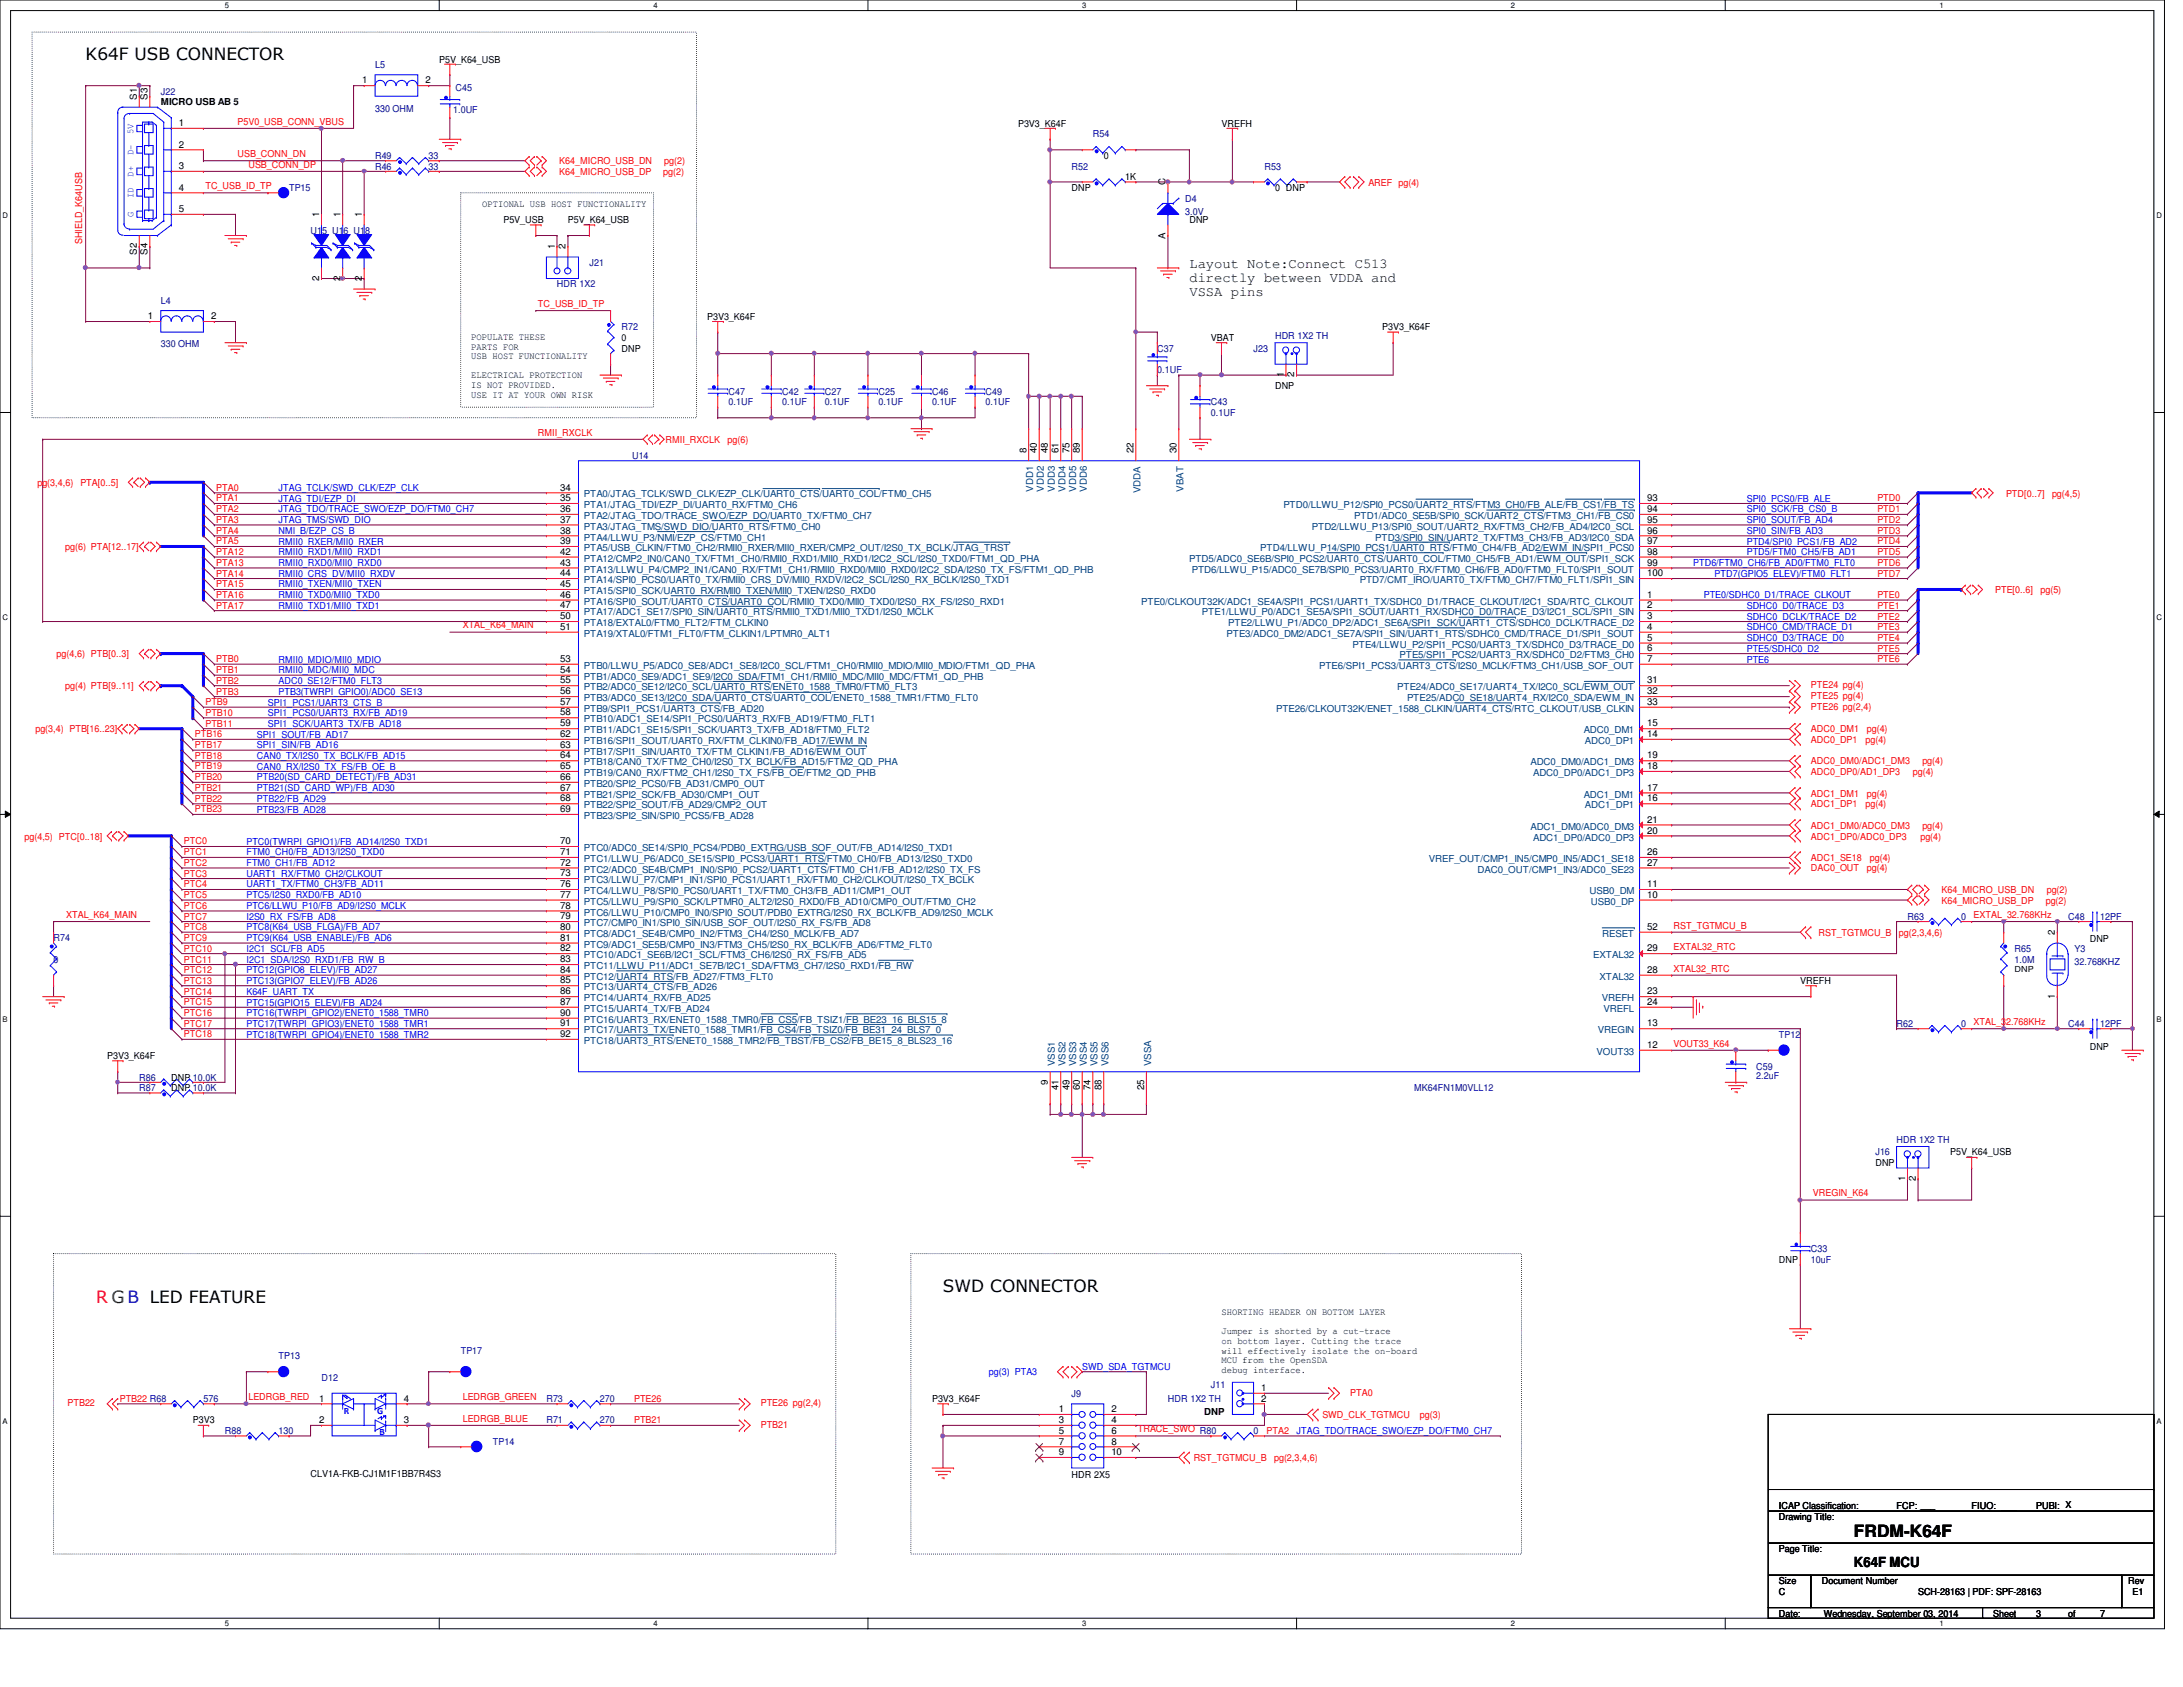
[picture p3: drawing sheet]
<svg xmlns="http://www.w3.org/2000/svg" width="279mm" height="216mm" viewBox="0 0 279 216" stroke-linecap="round" stroke-linejoin="round" font-family="sans-serif">
<defs><g id="words">
<g font-size="2.2">
<text x="11" y="7.6">K64F USB CONNECTOR</text>
<text x="120.7" y="165.4">SWD CONNECTOR</text>
<text x="237.3" y="196.8">FRDM-K64F</text>
</g>
<text font-size="2.2" fill="#f00" x="12.3" y="166.8">R GB LED FEATURE</text>
<g font-size="1.8">
<text x="152.2" y="34.3">Layout Note:Connect C513</text>
<text x="152.2" y="36.1">directly between VDDA and</text>
<text x="152.2" y="37.8">VSSA pins</text>
<text x="237.3" y="200.5">K64F MCU</text>
</g>
<g font-size="1.2">
<text x="46.4" y="10.7">1</text>
<text x="54.4" y="10.7">2</text>
<text x="56.2" y="8">P5V_K64_USB</text>
<text x="17.5" y="12.7" transform="rotate(-90 17.5 12.7)">S1</text>
<text x="18.9" y="12.7" transform="rotate(-90 18.9 12.7)">S3</text>
<text x="20.6" y="13.5">MICRO USB AB 5</text>
<text x="22.9" y="16.1">1</text>
<text x="130.3" y="16.2">P3V3_K64F</text>
<text x="156.3" y="16.2">VREFH</text>
<text x="22.9" y="18.9">2</text>
<text x="22.9" y="21.6">3</text>
<text x="141.3" y="20.3">0</text>
<text x="144" y="23.1">1K</text>
<text x="149.2" y="23.7" transform="rotate(-90 149.2 23.7)">C</text>
<text x="22.9" y="24.4">4</text>
<text x="22.9" y="27.1">5</text>
<text x="40.9" y="27.8" transform="rotate(-90 40.9 27.8)">1</text>
<text x="43.6" y="27.8" transform="rotate(-90 43.6 27.8)">1</text>
<text x="46.3" y="27.8" transform="rotate(-90 46.3 27.8)">1</text>
<text x="61.7" y="26.5">OPTIONAL USB HOST FUNCTIONALITY</text>
<text x="64.4" y="28.6">P5V_USB</text>
<text x="72.7" y="28.6">P5V_K64_USB</text>
<text x="137.2" y="24.4">DNP</text>
<text x="152.2" y="28.6">DNP</text>
<text x="163.2" y="24.4">0 DNP</text>
<text x="17.5" y="32.6" transform="rotate(-90 17.5 32.6)">S2</text>
<text x="18.9" y="32.6" transform="rotate(-90 18.9 32.6)">S4</text>
<text x="40.9" y="35.9" transform="rotate(-90 40.9 35.9)">2</text>
<text x="43.6" y="35.9" transform="rotate(-90 43.6 35.9)">2</text>
<text x="46.3" y="35.9" transform="rotate(-90 46.3 35.9)">2</text>
<text x="71" y="31.9" transform="rotate(-90 71 31.9)">1</text>
<text x="72.4" y="31.9" transform="rotate(-90 72.4 31.9)">2</text>
<text x="149.2" y="30.6" transform="rotate(-90 149.2 30.6)">A</text>
<text x="18.9" y="40.9">1</text>
<text x="27" y="40.9">2</text>
<text x="90.5" y="40.9">P3V3_K64F</text>
<text x="60.3" y="43.5">POPULATE THESE</text>
<text x="60.3" y="44.7">PARTS FOR</text>
<text x="60.3" y="46">USB HOST FUNCTIONALITY</text>
<text x="79.5" y="43.6">0</text>
<text x="79.5" y="45">DNP</text>
<text x="155" y="43.6">VBAT</text>
<text x="176.9" y="42.3">P3V3_K64F</text>
<text x="60.3" y="48.4">ELECTRICAL PROTECTION</text>
<text x="60.3" y="49.7">IS NOT PROVIDED.</text>
<text x="60.3" y="50.9">USE IT AT YOUR OWN RISK</text>
<text x="163.2" y="49.8">DNP</text>
<text x="164.3" y="48.3" transform="rotate(-90 164.3 48.3)">1</text>
<text x="165.7" y="48.3" transform="rotate(-90 165.7 48.3)">2</text>
<text x="131.4" y="58" transform="rotate(-90 131.4 58)">8</text>
<text x="132.7" y="58" transform="rotate(-90 132.7 58)">40</text>
<text x="134.1" y="58" transform="rotate(-90 134.1 58)">48</text>
<text x="135.5" y="58" transform="rotate(-90 135.5 58)">61</text>
<text x="136.9" y="58" transform="rotate(-90 136.9 58)">75</text>
<text x="138.2" y="58" transform="rotate(-90 138.2 58)">89</text>
<text x="145.1" y="58" transform="rotate(-90 145.1 58)">22</text>
<text x="150.6" y="58" transform="rotate(-90 150.6 58)">30</text>
<text x="71.7" y="62.8">34</text>
<text x="71.7" y="64.1">35</text>
<text x="71.7" y="65.5">36</text>
<text x="210.8" y="64.1">93</text>
<text x="210.8" y="65.5">94</text>
<text x="71.7" y="66.9">37</text>
<text x="71.7" y="68.3">38</text>
<text x="71.7" y="69.6">39</text>
<text x="71.7" y="71">42</text>
<text x="210.8" y="66.9">95</text>
<text x="210.8" y="68.3">96</text>
<text x="210.8" y="69.6">97</text>
<text x="210.8" y="71">98</text>
<text x="71.7" y="72.4">43</text>
<text x="71.7" y="73.7">44</text>
<text x="71.7" y="75.1">45</text>
<text x="71.7" y="76.5">46</text>
<text x="71.7" y="77.9">47</text>
<text x="210.8" y="72.4">99</text>
<text x="210.8" y="73.7">100</text>
<text x="210.8" y="76.5">1</text>
<text x="210.8" y="77.9">2</text>
<text x="71.7" y="79.2">50</text>
<text x="71.7" y="80.6">51</text>
<text x="210.8" y="79.2">3</text>
<text x="210.8" y="80.6">4</text>
<text x="210.8" y="82">5</text>
<text x="210.8" y="83.4">6</text>
<text x="71.7" y="84.7">53</text>
<text x="71.7" y="86.1">54</text>
<text x="71.7" y="87.5">55</text>
<text x="71.7" y="88.9">56</text>
<text x="210.8" y="84.7">7</text>
<text x="210.8" y="87.5">31</text>
<text x="210.8" y="88.9">32</text>
<text x="71.7" y="90.2">57</text>
<text x="71.7" y="91.6">58</text>
<text x="71.7" y="93">59</text>
<text x="71.7" y="94.3">62</text>
<text x="71.7" y="95.7">63</text>
<text x="210.8" y="90.2">33</text>
<text x="210.8" y="93">15</text>
<text x="210.8" y="94.3">14</text>
<text x="71.7" y="97.1">64</text>
<text x="71.7" y="98.4">65</text>
<text x="71.7" y="99.8">66</text>
<text x="71.7" y="101.2">67</text>
<text x="210.8" y="97.1">19</text>
<text x="210.8" y="98.4">18</text>
<text x="210.8" y="101.2">17</text>
<text x="71.7" y="102.6">68</text>
<text x="71.7" y="103.9">69</text>
<text x="210.8" y="105.3">21</text>
<text x="210.8" y="106.7">20</text>
<text x="210.8" y="102.6">16</text>
<text x="71.7" y="108">70</text>
<text x="71.7" y="109.4">71</text>
<text x="71.7" y="110.8">72</text>
<text x="71.7" y="112.1">73</text>
<text x="71.7" y="113.5">76</text>
<text x="210.8" y="110.8">27</text>
<text x="210.8" y="113.5">11</text>
<text x="210.8" y="109.4">26</text>
<text x="71.7" y="114.9">77</text>
<text x="71.7" y="116.3">78</text>
<text x="71.7" y="117.6">79</text>
<text x="71.7" y="119">80</text>
<text x="210.8" y="119">52</text>
<text x="210.8" y="114.9">10</text>
<text x="263" y="119.7" transform="rotate(-90 263 119.7)">2</text>
<text x="71.7" y="120.4">81</text>
<text x="71.7" y="121.8">82</text>
<text x="71.7" y="123.1">83</text>
<text x="71.7" y="124.5">84</text>
<text x="71.7" y="125.9">85</text>
<text x="210.8" y="121.8">29</text>
<text x="210.8" y="124.5">28</text>
<text x="230.4" y="125.9">VREFH</text>
<text x="267.5" y="120.6">DNP</text>
<text x="71.7" y="127.3">86</text>
<text x="71.7" y="128.6">87</text>
<text x="71.7" y="130">90</text>
<text x="71.7" y="131.4">91</text>
<text x="210.8" y="127.3">23</text>
<text x="210.8" y="128.6">24</text>
<text x="210.8" y="131.4">13</text>
<text x="263" y="127.8" transform="rotate(-90 263 127.8)">1</text>
<text x="13.7" y="135.6">P3V3_K64F</text>
<text x="71.7" y="132.7">92</text>
<text x="210.8" y="134.1">12</text>
<text x="267.5" y="134.3">DNP</text>
<text x="21.9" y="138.3">DNP 10.0K</text>
<text x="21.9" y="139.7">DNP 10.0K</text>
<text x="134.1" y="138.8" transform="rotate(-90 134.1 138.8)">9</text>
<text x="135.5" y="139.5" transform="rotate(-90 135.5 139.5)">41</text>
<text x="136.9" y="139.5" transform="rotate(-90 136.9 139.5)">49</text>
<text x="138.2" y="139.5" transform="rotate(-90 138.2 139.5)">60</text>
<text x="139.6" y="139.5" transform="rotate(-90 139.6 139.5)">74</text>
<text x="141" y="139.5" transform="rotate(-90 141 139.5)">88</text>
<text x="146.4" y="139.5" transform="rotate(-90 146.4 139.5)">25</text>
<text x="240" y="149.3">DNP</text>
<text x="249.6" y="147.9">P5V_K64_USB</text>
<text x="243.8" y="151.1" transform="rotate(-90 243.8 151.1)">1</text>
<text x="245.2" y="151.1" transform="rotate(-90 245.2 151.1)">2</text>
<text x="227.7" y="161.6">DNP</text>
<text x="156.3" y="168.3">SHORTING HEADER ON BOTTOM LAYER</text>
<text x="156.3" y="170.8">Jumper is shorted by a cut-trace</text>
<text x="156.3" y="172">on bottom layer. Cutting the trace</text>
<text x="156.3" y="173.2">will effectively isolate the on-board</text>
<text x="40.9" y="179.4">1</text>
<text x="51.7" y="179.4">4</text>
<text x="119.3" y="179.5">P3V3_K64F</text>
<text x="156.3" y="174.5">MCU from the OpenSDA</text>
<text x="156.3" y="175.7">debug interface.</text>
<text x="161.4" y="178">1</text>
<text x="161.4" y="179.4">2</text>
<text x="24.7" y="182.2">P3V3</text>
<text x="40.9" y="182.1">2</text>
<text x="51.7" y="182.1">3</text>
<text x="135.5" y="180.7">1</text>
<text x="135.5" y="182.1">3</text>
<text x="135.5" y="183.5">5</text>
<text x="135.5" y="184.9">7</text>
<text x="142.2" y="180.7">2</text>
<text x="142.2" y="182.1">4</text>
<text x="142.2" y="183.5">6</text>
<text x="142.2" y="184.9">8</text>
<text x="154.1" y="181.1">DNP</text>
<text x="39.8" y="189">CLV1A-FKB-CJ1M1F1BB7R4S3</text>
<text x="135.5" y="186.2">9</text>
<text x="137.2" y="189.2">HDR 2X5</text>
<text x="142.2" y="186.2">10</text>
<text x="227.7" y="194.5">Drawing Title:</text>
<text x="227.7" y="193.2">ICAP Classification:</text>
<text x="242.7" y="193.2">FCP: ___</text>
<text x="252.3" y="193.2">FIUO: ___</text>
<text x="260.6" y="193.2">PUBI: X</text>
<text x="227.7" y="202.7">Size</text>
<text x="227.7" y="198.6">Page Title:</text>
<text x="233.2" y="202.7">Document Number</text>
<text x="272.4" y="202.7">Rev</text>
<text x="227.7" y="206.9">Date:</text>
<text x="227.7" y="204.1">C</text>
<text x="233.4" y="206.9">Wednesday, September 03, 2014</text>
<text x="245.5" y="204.1">SCH-28163 | PDF: SPF-28163</text>
<text x="255.1" y="206.9">Sheet</text>
<text x="260.6" y="206.9">3</text>
<text x="264.7" y="206.9">of</text>
<text x="268.8" y="206.9">7</text>
<text x="272.9" y="204.1">E1</text>
</g>
<g font-size="1.2" fill="#000080">
<text x="48" y="8.7">L5</text>
<text x="58.3" y="11.7">C45</text>
<text x="20.6" y="12.1">J22</text>
<text x="48" y="14.3">330 OHM</text>
<text x="58" y="14.4">1.0UF</text>
<text x="139.9" y="17.6">R54</text>
<text x="48" y="20.3">R49</text>
<text x="48" y="21.7">R46</text>
<text x="54.9" y="20.3">33</text>
<text x="54.9" y="21.7">33</text>
<text x="137.2" y="21.7">R52</text>
<text x="161.8" y="21.7">R53</text>
<text x="37" y="24.4">TP15</text>
<text x="39.8" y="29.9">U15 U16 U18</text>
<text x="151.7" y="25.8">D4</text>
<text x="151.7" y="27.5">3.0V</text>
<text x="75.4" y="34">J21</text>
<text x="20.6" y="38.9">L4</text>
<text x="71.3" y="36.8">HDR 1X2</text>
<text x="20.6" y="44.4">330 OHM</text>
<text x="79.5" y="42.3">R72</text>
<text x="148.1" y="45">C37</text>
<text x="148.1" y="47.8">0.1UF</text>
<text x="160.4" y="45">J23</text>
<text x="163.2" y="43.4">HDR 1X2 TH</text>
<text x="93.3" y="50.5">C47</text>
<text x="93.3" y="51.9">0.1UF</text>
<text x="100.1" y="50.5">C42</text>
<text x="100.1" y="51.9">0.1UF</text>
<text x="105.6" y="50.5">C27</text>
<text x="105.6" y="51.9">0.1UF</text>
<text x="112.4" y="50.5">C25</text>
<text x="112.4" y="51.9">0.1UF</text>
<text x="119.3" y="50.5">C46</text>
<text x="119.3" y="51.9">0.1UF</text>
<text x="126.2" y="50.5">C49</text>
<text x="126.2" y="51.9">0.1UF</text>
<text x="155" y="51.9">C43</text>
<text x="155" y="53.3">0.1UF</text>
<text x="80.9" y="58.7">U14</text>
<text x="244.1" y="117.7">R63</text>
<text x="251" y="117.7">0</text>
<text x="264.7" y="117.7">C48</text>
<text x="268.8" y="117.7">12PF</text>
<text x="6.9" y="120.4">R74</text>
<text x="6.9" y="123.2">0</text>
<text x="257.9" y="121.8">R65</text>
<text x="257.9" y="123.2">1.0M</text>
<text x="265.5" y="121.8">Y3</text>
<text x="265.5" y="123.5">32.768KHZ</text>
<text x="242.7" y="131.4">R62</text>
<text x="251" y="131.4">0</text>
<text x="264.7" y="131.4">C44</text>
<text x="268.8" y="131.4">12PF</text>
<text x="224.8" y="136.9">C59</text>
<text x="227.7" y="132.8">TP12</text>
<text x="17.8" y="138.3">R86</text>
<text x="17.8" y="139.7">R87</text>
<text x="181" y="139.7">MK64FN1M0VLL12</text>
<text x="224.8" y="138.1">2.2uF</text>
<text x="240" y="147.9">J16</text>
<text x="242.7" y="146.3">HDR 1X2 TH</text>
<text x="231.8" y="160.2">C33</text>
<text x="231.8" y="161.6">10uF</text>
<text x="35.6" y="173.9">TP13</text>
<text x="59" y="173.3">TP17</text>
<text x="26" y="179.5">576</text>
<text x="41.1" y="176.7">D12</text>
<text x="69.9" y="179.5">R73</text>
<text x="76.8" y="179.5">270</text>
<text x="137.2" y="178.7">J9</text>
<text x="149.5" y="179.5">HDR 1X2 TH</text>
<text x="155" y="177.6">J11</text>
<text x="28.8" y="183.6">R88</text>
<text x="35.6" y="183.6">130</text>
<text x="63.1" y="184.9">TP14</text>
<text x="69.9" y="182.2">R71</text>
<text x="76.8" y="182.2">270</text>
<text x="160.4" y="183.6">0</text>
</g>
<g font-size="1.2" fill="#00f">
<text x="17.1" y="17.1" transform="rotate(-90 17.1 17.1)">5V</text>
<text x="17.1" y="22.6" transform="rotate(-90 17.1 22.6)">D+</text>
<text x="17.1" y="19.9" transform="rotate(-90 17.1 19.9)">D-</text>
<text x="17.1" y="27.8" transform="rotate(-90 17.1 27.8)">G</text>
<text x="17.1" y="25.4" transform="rotate(-90 17.1 25.4)">ID</text>
<text x="35.6" y="62.9">JTAG_TCLK/SWD_CLK/EZP_CLK</text>
<text x="35.6" y="64.2">JTAG_TDI/EZP_DI</text>
<text x="35.6" y="65.6">JTAG_TDO/TRACE_SWO/EZP_DO/FTM0_CH7</text>
<text x="223.6" y="64.2">SPI0_PCS0/FB_ALE</text>
<text x="223.6" y="65.6">SPI0_SCK/FB_CS0_B</text>
<text x="35.6" y="67">JTAG_TMS/SWD_DIO</text>
<text x="35.6" y="68.3">NMI_B/EZP_CS_B</text>
<text x="35.6" y="69.7">RMII0_RXER/MII0_RXER</text>
<text x="35.6" y="71.1">RMII0_RXD1/MII0_RXD1</text>
<text x="223.6" y="67">SPI0_SOUT/FB_AD4</text>
<text x="223.6" y="68.3">SPI0_SIN/FB_AD3</text>
<text x="223.6" y="69.7">PTD4/SPI0_PCS1/FB_AD2</text>
<text x="223.6" y="71.1">PTD5/FTM0_CH5/FB_AD1</text>
<text x="35.6" y="72.4">RMII0_RXD0/MII0_RXD0</text>
<text x="35.6" y="73.8">RMII0_CRS_DV/MII0_RXDV</text>
<text x="35.6" y="75.2">RMII0_TXEN/MII0_TXEN</text>
<text x="35.6" y="76.6">RMII0_TXD0/MII0_TXD0</text>
<text x="35.6" y="77.9">RMII0_TXD1/MII0_TXD1</text>
<text x="216.7" y="72.4">PTD6/FTM0_CH6/FB_AD0/FTM0_FLT0</text>
<text x="218.1" y="76.6">PTE0/SDHC0_D1/TRACE_CLKOUT</text>
<text x="219.5" y="73.8">PTD7(GPIO5_ELEV)/FTM0_FLT1</text>
<text x="223.6" y="77.9">SDHC0_D0/TRACE_D3</text>
<text x="223.6" y="79.3">SDHC0_DCLK/TRACE_D2</text>
<text x="223.6" y="80.7">SDHC0_CMD/TRACE_D1</text>
<text x="223.6" y="82">SDHC0_D3/TRACE_D0</text>
<text x="223.6" y="83.4">PTE5/SDHC0_D2</text>
<text x="35.6" y="86.1">RMII0_MDC/MII0_MDC</text>
<text x="35.6" y="87.5">ADC0_SE12/FTM0_FLT3</text>
<text x="35.6" y="88.9">PTB3(TWRPI_GPIO0)/ADC0_SE13</text>
<text x="35.6" y="84.8">RMII0_MDIO/MII0_MDIO</text>
<text x="223.6" y="84.8">PTE6</text>
<text x="32.9" y="95.8">SPI1_SIN/FB_AD16</text>
<text x="32.9" y="94.4">SPI1_SOUT/FB_AD17</text>
<text x="34.3" y="90.3">SPI1_PCS1/UART3_CTS_B</text>
<text x="34.3" y="91.7">SPI1_PCS0/UART3_RX/FB_AD19</text>
<text x="34.3" y="93">SPI1_SCK/UART3_TX/FB_AD18</text>
<text x="32.9" y="97.2">CAN0_TX/I2S0_TX_BCLK/FB_AD15</text>
<text x="32.9" y="98.5">CAN0_RX/I2S0_TX_FS/FB_OE_B</text>
<text x="32.9" y="101.3">PTB21(SD_CARD_WP)/FB_AD30</text>
<text x="32.9" y="99.9">PTB20(SD_CARD_DETECT)/FB_AD31</text>
<text x="32.9" y="102.6">PTB22/FB_AD29</text>
<text x="32.9" y="104">PTB23/FB_AD28</text>
<text x="31.5" y="110.9">FTM0_CH1/FB_AD12</text>
<text x="31.5" y="112.2">UART1_RX/FTM0_CH2/CLKOUT</text>
<text x="31.5" y="113.6">UART1_TX/FTM0_CH3/FB_AD11</text>
<text x="31.5" y="108.1">PTC0(TWRPI_GPIO1)/FB_AD14/I2S0_TXD1</text>
<text x="31.5" y="109.5">FTM0_CH0/FB_AD13/I2S0_TXD0</text>
<text x="31.5" y="119.1">PTC8(K64_USB_FLGA)/FB_AD7</text>
<text x="31.5" y="115">PTC5/I2S0_RXD0/FB_AD10</text>
<text x="31.5" y="116.3">PTC6/LLWU_P10/FB_AD9/I2S0_MCLK</text>
<text x="31.5" y="117.7">I2S0_RX_FS/FB_AD8</text>
<text x="31.5" y="120.4">PTC9(K64_USB_ENABLE)/FB_AD6</text>
<text x="31.5" y="121.8">I2C1_SCL/FB_AD5</text>
<text x="31.5" y="125.9">PTC13(GPIO7_ELEV)/FB_AD26</text>
<text x="31.5" y="123.2">I2C1_SDA/I2S0_RXD1/FB_RW_B</text>
<text x="31.5" y="124.6">PTC12(GPIO8_ELEV)/FB_AD27</text>
<text x="31.5" y="127.3">K64F_UART_TX</text>
<text x="31.5" y="128.7">PTC15(GPIO15_ELEV)/FB_AD24</text>
<text x="31.5" y="130">PTC16(TWRPI_GPIO2)/ENET0_1588_TMR0</text>
<text x="31.5" y="131.4">PTC17(TWRPI_GPIO3)/ENET0_1588_TMR1</text>
<text x="31.5" y="132.8">PTC18(TWRPI_GPIO4)/ENET0_1588_TMR2</text>
<text x="126.6" y="176">pg(3) PTA3</text>
<text x="138.5" y="175.3">SWD_SDA_TGTMCU</text>
<text x="44" y="181">R</text>
<text x="48.3" y="181">G</text>
<text x="48.6" y="183.6">B</text>
<text x="165.9" y="183.6">JTAG_TDO/TRACE_SWO/EZP_DO/FTM0_CH7</text>
</g>
<g font-size="1.2" fill="#f00">
<text x="30.4" y="16">P5V0_USB_CONN_VBUS</text>
<text x="30.4" y="20.1">USB_CONN_DN</text>
<text x="31.8" y="21.5">USB_CONN_DP</text>
<text x="71.6" y="21">K64_MICRO_USB_DN</text>
<text x="71.6" y="22.4">K64_MICRO_USB_DP</text>
<text x="84.9" y="22.4">pg(2)</text>
<text x="85" y="21">pg(2)</text>
<text x="175.1" y="23.7">AREF pg(4)</text>
<text x="26.3" y="24.2">TC_USB_ID_TP</text>
<text x="10.5" y="31.3" transform="rotate(-90 10.5 31.3)">SHIELD_K64USB</text>
<text x="68.8" y="39.3">TC_USB_ID_TP</text>
<text x="68.8" y="55.8">RMII_RXCLK</text>
<text x="85.2" y="56.7">RMII_RXCLK</text>
<text x="93.1" y="56.7">pg(6)</text>
<text x="4.8" y="62.1">pg(3,4,6)</text>
<text x="10.3" y="62.1">PTA[0..5]</text>
<text x="27.7" y="62.8">PTA0</text>
<text x="27.7" y="64.2">PTA1</text>
<text x="27.7" y="65.6">PTA2</text>
<text x="240.3" y="64.2">PTD0</text>
<text x="240.3" y="65.6">PTD1</text>
<text x="256.8" y="63.5">PTD[0..7]</text>
<text x="262.6" y="63.5">pg(4,5)</text>
<text x="8.3" y="70.4">pg(6) PTA[12..17]</text>
<text x="27.7" y="66.9">PTA3</text>
<text x="27.7" y="68.3">PTA4</text>
<text x="27.7" y="69.7">PTA5</text>
<text x="27.7" y="71">PTA12</text>
<text x="240.3" y="66.9">PTD2</text>
<text x="240.3" y="68.3">PTD3</text>
<text x="240.3" y="69.7">PTD4</text>
<text x="240.3" y="71">PTD5</text>
<text x="27.7" y="72.4">PTA13</text>
<text x="27.7" y="73.8">PTA14</text>
<text x="27.7" y="75.2">PTA15</text>
<text x="27.7" y="76.5">PTA16</text>
<text x="27.7" y="77.9">PTA17</text>
<text x="240.3" y="72.4">PTD6</text>
<text x="240.3" y="73.8">PTD7</text>
<text x="240.3" y="76.5">PTE0</text>
<text x="240.3" y="77.9">PTE1</text>
<text x="255.4" y="75.9">PTE[0..6]</text>
<text x="261.2" y="75.9">pg(5)</text>
<text x="59.2" y="80.4">XTAL_K64_MAIN</text>
<text x="240.3" y="79.3">PTE2</text>
<text x="240.3" y="80.6">PTE3</text>
<text x="240.3" y="82">PTE4</text>
<text x="240.3" y="83.4">PTE5</text>
<text x="7.2" y="84.1">pg(4,6) PTB[0..3]</text>
<text x="8.3" y="88.2">pg(4) PTB[9..11]</text>
<text x="27.7" y="86.1">PTB1</text>
<text x="27.7" y="87.5">PTB2</text>
<text x="27.7" y="88.9">PTB3</text>
<text x="27.7" y="84.8">PTB0</text>
<text x="231.8" y="88.1">PTE24 pg(4)</text>
<text x="231.8" y="89.5">PTE25 pg(4)</text>
<text x="240.3" y="84.8">PTE6</text>
<text x="4.5" y="93.7">pg(3,4) PTB[16..23]</text>
<text x="24.9" y="95.8">PTB17</text>
<text x="24.9" y="94.4">PTB16</text>
<text x="26.3" y="90.3">PTB9</text>
<text x="26.3" y="91.6">PTB10</text>
<text x="26.3" y="93">PTB11</text>
<text x="231.8" y="95.1">ADC0_DP1</text>
<text x="231.8" y="93.7">ADC0_DM1</text>
<text x="231.8" y="90.8">PTE26 pg(2,4)</text>
<text x="238.8" y="95.1">pg(4)</text>
<text x="238.9" y="93.7">pg(4)</text>
<text x="24.9" y="97.1">PTB18</text>
<text x="24.9" y="98.5">PTB19</text>
<text x="24.9" y="101.2">PTB21</text>
<text x="24.9" y="99.9">PTB20</text>
<text x="231.8" y="101.9">ADC1_DM1</text>
<text x="231.8" y="99.2">ADC0_DP0/AD1_DP3</text>
<text x="231.8" y="97.8">ADC0_DM0/ADC1_DM3</text>
<text x="238.9" y="101.9">pg(4)</text>
<text x="244.8" y="99.2">pg(4)</text>
<text x="246" y="97.8">pg(4)</text>
<text x="3.1" y="107.4">pg(4,5) PTC[0..18]</text>
<text x="24.9" y="102.6">PTB22</text>
<text x="24.9" y="104">PTB23</text>
<text x="231.8" y="103.3">ADC1_DP1</text>
<text x="231.8" y="107.4">ADC1_DP0/ADC0_DP3</text>
<text x="231.8" y="106">ADC1_DM0/ADC0_DM3</text>
<text x="238.8" y="103.3">pg(4)</text>
<text x="245.8" y="107.4">pg(4)</text>
<text x="246" y="106">pg(4)</text>
<text x="23.5" y="110.8">PTC2</text>
<text x="23.5" y="112.2">PTC3</text>
<text x="23.5" y="113.6">PTC4</text>
<text x="23.5" y="108.1">PTC0</text>
<text x="23.5" y="109.5">PTC1</text>
<text x="231.8" y="111.4">DAC0_OUT</text>
<text x="231.8" y="110.2">ADC1_SE18</text>
<text x="238.9" y="111.4">pg(4)</text>
<text x="239.3" y="110.2">pg(4)</text>
<text x="8.5" y="117.5">XTAL_K64_MAIN</text>
<text x="23.5" y="119">PTC8</text>
<text x="23.5" y="114.9">PTC5</text>
<text x="23.5" y="116.3">PTC6</text>
<text x="23.5" y="117.7">PTC7</text>
<text x="214.2" y="118.8">RST_TGTMCU_B</text>
<text x="232.7" y="119.8">RST_TGTMCU_B</text>
<text x="243" y="119.8">pg(2,3,4,6)</text>
<text x="248.5" y="114.3">K64_MICRO_USB_DN</text>
<text x="248.5" y="115.7">K64_MICRO_USB_DP</text>
<text x="252.6" y="117.5">EXTAL_32.768KHz</text>
<text x="261.8" y="115.7">pg(2)</text>
<text x="262" y="114.3">pg(2)</text>
<text x="23.5" y="120.4">PTC9</text>
<text x="23.5" y="121.8">PTC10</text>
<text x="23.5" y="125.9">PTC13</text>
<text x="23.5" y="123.2">PTC11</text>
<text x="23.5" y="124.5">PTC12</text>
<text x="214.2" y="124.3">XTAL32_RTC</text>
<text x="214.2" y="121.6">EXTAL32_RTC</text>
<text x="23.5" y="127.3">PTC14</text>
<text x="23.5" y="128.7">PTC15</text>
<text x="23.5" y="130">PTC16</text>
<text x="23.5" y="131.4">PTC17</text>
<text x="252.6" y="131.2">XTAL_32.768KHz</text>
<text x="23.5" y="132.8">PTC18</text>
<text x="214.2" y="133.9">VOUT33_K64</text>
<text x="232" y="153.1">VREGIN_K64</text>
<text x="15.3" y="179.4">PTB22 R68</text>
<text x="31.8" y="179.2">LEDRGB_RED</text>
<text x="59.2" y="179.2">LEDRGB_GREEN</text>
<text x="81.2" y="179.4">PTE26</text>
<text x="172.8" y="178.6">PTA0</text>
<text x="8.6" y="180">PTB22</text>
<text x="59.2" y="181.9">LEDRGB_BLUE</text>
<text x="81.2" y="182.2">PTB21</text>
<text x="97.4" y="180">PTE26 pg(2,4)</text>
<text x="97.4" y="182.7">PTB21</text>
<text x="145.6" y="183.3">TRACE_SWO R80</text>
<text x="162.1" y="183.5">PTA2</text>
<text x="169.2" y="181.5">SWD_CLK_TGTMCU</text>
<text x="181.7" y="181.5">pg(3)</text>
<text x="152.8" y="187">RST_TGTMCU_B</text>
<text x="163.1" y="187">pg(2,3,4,6)</text>
</g>
<g font-size="1.2" fill="#004080">
<text x="74.7" y="63.7">PTA0/JTAG_TCLK/SWD_CLK/EZP_CLK/UART0_CTS/UART0_COL/FTM0_CH5</text>
<text x="74.7" y="65">PTA1/JTAG_TDI/EZP_DI/UART0_RX/FTM0_CH6</text>
<text x="132.2" y="62.9" transform="rotate(-90 132.2 62.9)">VDD1</text>
<text x="133.6" y="62.9" transform="rotate(-90 133.6 62.9)">VDD2</text>
<text x="135" y="62.9" transform="rotate(-90 135 62.9)">VDD3</text>
<text x="136.4" y="62.9" transform="rotate(-90 136.4 62.9)">VDD4</text>
<text x="137.8" y="62.9" transform="rotate(-90 137.8 62.9)">VDD5</text>
<text x="139.1" y="62.9" transform="rotate(-90 139.1 62.9)">VDD6</text>
<text x="146" y="63.1" transform="rotate(-90 146 63.1)">VDDA</text>
<text x="151.5" y="62.9" transform="rotate(-90 151.5 62.9)">VBAT</text>
<text x="164.3" y="65">PTD0/LLWU_P12/SPI0_PCS0/UART2_RTS/FTM3_CH0/FB_ALE/FB_CS1/FB_TS</text>
<text x="74.7" y="66.4">PTA2/JTAG_TDO/TRACE_SWO/EZP_DO/UART0_TX/FTM0_CH7</text>
<text x="74.7" y="67.8">PTA3/JTAG_TMS/SWD_DIO/UART0_RTS/FTM0_CH0</text>
<text x="74.7" y="69.2">PTA4/LLWU_P3/NMI/EZP_CS/FTM0_CH1</text>
<text x="74.7" y="70.5">PTA5/USB_CLKIN/FTM0_CH2/RMII0_RXER/MII0_RXER/CMP2_OUT/I2S0_TX_BCLK/JTAG_TRST</text>
<text x="74.7" y="71.9">PTA12/CMP2_IN0/CAN0_TX/FTM1_CH0/RMII0_RXD1/MII0_RXD1/I2C2_SCL/I2S0_TXD0/FTM1_QD_PHA</text>
<text x="152.2" y="71.9">PTD5/ADC0_SE6B/SPI0_PCS2/UART0_CTS/UART0_COL/FTM0_CH5/FB_AD1/EWM_OUT/SPI1_SCK</text>
<text x="161.3" y="70.5">PTD4/LLWU_P14/SPI0_PCS1/UART0_RTS/FTM0_CH4/FB_AD2/EWM_IN/SPI1_PCS0</text>
<text x="167.9" y="67.8">PTD2/LLWU_P13/SPI0_SOUT/UART2_RX/FTM3_CH2/FB_AD4/I2C0_SCL</text>
<text x="173.3" y="66.4">PTD1/ADC0_SE5B/SPI0_SCK/UART2_CTS/FTM3_CH1/FB_CS0</text>
<text x="176" y="69.2">PTD3/SPI0_SIN/UART2_TX/FTM3_CH3/FB_AD3/I2C0_SDA</text>
<text x="74.7" y="73.3">PTA13/LLWU_P4/CMP2_IN1/CAN0_RX/FTM1_CH1/RMII0_RXD0/MII0_RXD0/I2C2_SDA/I2S0_TX_FS/FTM1_QD_PHB</text>
<text x="74.7" y="74.6">PTA14/SPI0_PCS0/UART0_TX/RMII0_CRS_DV/MII0_RXDV/I2C2_SCL/I2S0_RX_BCLK/I2S0_TXD1</text>
<text x="74.7" y="76">PTA15/SPI0_SCK/UART0_RX/RMII0_TXEN/MII0_TXEN/I2S0_RXD0</text>
<text x="74.7" y="77.4">PTA16/SPI0_SOUT/UART0_CTS/UART0_COL/RMII0_TXD0/MII0_TXD0/I2S0_RX_FS/I2S0_RXD1</text>
<text x="146" y="77.4">PTE0/CLKOUT32K/ADC1_SE4A/SPI1_PCS1/UART1_TX/SDHC0_D1/TRACE_CLKOUT/I2C1_SDA/RTC_CLKOUT</text>
<text x="152.5" y="73.3">PTD6/LLWU_P15/ADC0_SE7B/SPI0_PCS3/UART0_RX/FTM0_CH6/FB_AD0/FTM0_FLT0/SPI1_SOUT</text>
<text x="174" y="74.6">PTD7/CMT_IRO/UART0_TX/FTM0_CH7/FTM0_FLT1/SPI1_SIN</text>
<text x="74.7" y="78.7">PTA17/ADC1_SE17/SPI0_SIN/UART0_RTS/RMII0_TXD1/MII0_TXD1/I2S0_MCLK</text>
<text x="74.7" y="80.1">PTA18/EXTAL0/FTM0_FLT2/FTM_CLKIN0</text>
<text x="74.7" y="81.5">PTA19/XTAL0/FTM1_FLT0/FTM_CLKIN1/LPTMR0_ALT1</text>
<text x="153.8" y="78.7">PTE1/LLWU_P0/ADC1_SE5A/SPI1_SOUT/UART1_RX/SDHC0_D0/TRACE_D3/I2C1_SCL/SPI1_SIN</text>
<text x="157" y="81.5">PTE3/ADC0_DM2/ADC1_SE7A/SPI1_SIN/UART1_RTS/SDHC0_CMD/TRACE_D1/SPI1_SOUT</text>
<text x="157.2" y="80.1">PTE2/LLWU_P1/ADC0_DP2/ADC1_SE6A/SPI1_SCK/UART1_CTS/SDHC0_DCLK/TRACE_D2</text>
<text x="173.1" y="82.9">PTE4/LLWU_P2/SPI1_PCS0/UART3_TX/SDHC0_D3/TRACE_D0</text>
<text x="74.7" y="85.6">PTB0/LLWU_P5/ADC0_SE8/ADC1_SE8/I2C0_SCL/FTM1_CH0/RMII0_MDIO/MII0_MDIO/FTM1_QD_PHA</text>
<text x="74.7" y="87">PTB1/ADC0_SE9/ADC1_SE9/I2C0_SDA/FTM1_CH1/RMII0_MDC/MII0_MDC/FTM1_QD_PHB</text>
<text x="74.7" y="88.3">PTB2/ADC0_SE12/I2C0_SCL/UART0_RTS/ENET0_1588_TMR0/FTM0_FLT3</text>
<text x="74.7" y="89.7">PTB3/ADC0_SE13/I2C0_SDA/UART0_CTS/UART0_COL/ENET0_1588_TMR1/FTM0_FLT0</text>
<text x="168.8" y="85.6">PTE6/SPI1_PCS3/UART3_CTS/I2S0_MCLK/FTM3_CH1/USB_SOF_OUT</text>
<text x="178.8" y="88.3">PTE24/ADC0_SE17/UART4_TX/I2C0_SCL/EWM_OUT</text>
<text x="179.1" y="84.2">PTE5/SPI1_PCS2/UART3_RX/SDHC0_D2/FTM3_CH0</text>
<text x="180.1" y="89.7">PTE25/ADC0_SE18/UART4_RX/I2C0_SDA/EWM_IN</text>
<text x="74.7" y="91.1">PTB9/SPI1_PCS1/UART3_CTS/FB_AD20</text>
<text x="74.7" y="92.5">PTB10/ADC1_SE14/SPI1_PCS0/UART3_RX/FB_AD19/FTM0_FLT1</text>
<text x="74.7" y="93.9">PTB11/ADC1_SE15/SPI1_SCK/UART3_TX/FB_AD18/FTM0_FLT2</text>
<text x="74.7" y="95.2">PTB16/SPI1_SOUT/UART0_RX/FTM_CLKIN0/FB_AD17/EWM_IN</text>
<text x="163.3" y="91.1">PTE26/CLKOUT32K/ENET_1588_CLKIN/UART4_CTS/RTC_CLKOUT/USB_CLKIN</text>
<text x="202.7" y="93.9">ADC0_DM1</text>
<text x="202.9" y="95.2">ADC0_DP1</text>
<text x="74.7" y="96.6">PTB17/SPI1_SIN/UART0_TX/FTM_CLKIN1/FB_AD16/EWM_OUT</text>
<text x="74.7" y="98">PTB18/CAN0_TX/FTM2_CH0/I2S0_TX_BCLK/FB_AD15/FTM2_QD_PHA</text>
<text x="74.7" y="99.3">PTB19/CAN0_RX/FTM2_CH1/I2S0_TX_FS/FB_OE/FTM2_QD_PHB</text>
<text x="74.7" y="100.7">PTB20/SPI2_PCS0/FB_AD31/CMP0_OUT</text>
<text x="195.9" y="98">ADC0_DM0/ADC1_DM3</text>
<text x="196.2" y="99.3">ADC0_DP0/ADC1_DP3</text>
<text x="74.7" y="102.1">PTB21/SPI2_SCK/FB_AD30/CMP1_OUT</text>
<text x="74.7" y="103.5">PTB22/SPI2_SOUT/FB_AD29/CMP2_OUT</text>
<text x="74.7" y="104.8">PTB23/SPI2_SIN/SPI0_PCS5/FB_AD28</text>
<text x="195.9" y="106.2">ADC1_DM0/ADC0_DM3</text>
<text x="196.2" y="107.6">ADC1_DP0/ADC0_DP3</text>
<text x="202.7" y="102.1">ADC1_DM1</text>
<text x="202.9" y="103.5">ADC1_DP1</text>
<text x="74.7" y="108.9">PTC0/ADC0_SE14/SPI0_PCS4/PDB0_EXTRG/USB_SOF_OUT/FB_AD14/I2S0_TXD1</text>
<text x="74.7" y="110.3">PTC1/LLWU_P6/ADC0_SE15/SPI0_PCS3/UART1_RTS/FTM0_CH0/FB_AD13/I2S0_TXD0</text>
<text x="74.7" y="111.7">PTC2/ADC0_SE4B/CMP1_IN0/SPI0_PCS2/UART1_CTS/FTM0_CH1/FB_AD12/I2S0_TX_FS</text>
<text x="74.7" y="113">PTC3/LLWU_P7/CMP1_IN1/SPI0_PCS1/UART1_RX/FTM0_CH2/CLKOUT/I2S0_TX_BCLK</text>
<text x="182.9" y="110.3">VREF_OUT/CMP1_IN5/CMP0_IN5/ADC1_SE18</text>
<text x="189.1" y="111.7">DAC0_OUT/CMP1_IN3/ADC0_SE23</text>
<text x="74.7" y="114.4">PTC4/LLWU_P8/SPI0_PCS0/UART1_TX/FTM0_CH3/FB_AD11/CMP1_OUT</text>
<text x="74.7" y="115.8">PTC5/LLWU_P9/SPI0_SCK/LPTMR0_ALT2/I2S0_RXD0/FB_AD10/CMP0_OUT/FTM0_CH2</text>
<text x="74.7" y="117.2">PTC6/LLWU_P10/CMP0_IN0/SPI0_SOUT/PDB0_EXTRG/I2S0_RX_BCLK/FB_AD9/I2S0_MCLK</text>
<text x="74.7" y="118.5">PTC7/CMP0_IN1/SPI0_SIN/USB_SOF_OUT/I2S0_RX_FS/FB_AD8</text>
<text x="74.7" y="119.9">PTC8/ADC1_SE4B/CMP0_IN2/FTM3_CH4/I2S0_MCLK/FB_AD7</text>
<text x="203.5" y="114.4">USB0_DM</text>
<text x="203.6" y="115.8">USB0_DP</text>
<text x="205.1" y="119.9">RESET</text>
<text x="74.7" y="121.3">PTC9/ADC1_SE5B/CMP0_IN3/FTM3_CH5/I2S0_RX_BCLK/FB_AD6/FTM2_FLT0</text>
<text x="74.7" y="122.6">PTC10/ADC1_SE6B/I2C1_SCL/FTM3_CH6/I2S0_RX_FS/FB_AD5</text>
<text x="74.7" y="124">PTC11/LLWU_P11/ADC1_SE7B/I2C1_SDA/FTM3_CH7/I2S0_RXD1/FB_RW</text>
<text x="74.7" y="125.4">PTC12/UART4_RTS/FB_AD27/FTM3_FLT0</text>
<text x="203.9" y="122.6">EXTAL32</text>
<text x="204.7" y="125.4">XTAL32</text>
<text x="74.7" y="126.7">PTC13/UART4_CTS/FB_AD26</text>
<text x="74.7" y="128.1">PTC14/UART4_RX/FB_AD25</text>
<text x="74.7" y="129.5">PTC15/UART4_TX/FB_AD24</text>
<text x="74.7" y="130.9">PTC16/UART3_RX/ENET0_1588_TMR0/FB_CS5/FB_TSIZ1/FB_BE23_16_BLS15_8</text>
<text x="205" y="128.1">VREFH</text>
<text x="205.2" y="129.5">VREFL</text>
<text x="74.7" y="132.2">PTC17/UART3_TX/ENET0_1588_TMR1/FB_CS4/FB_TSIZ0/FB_BE31_24_BLS7_0</text>
<text x="74.7" y="133.6">PTC18/UART3_RTS/ENET0_1588_TMR2/FB_TBST/FB_CS2/FB_BE15_8_BLS23_16</text>
<text x="135" y="136.5" transform="rotate(-90 135 136.5)">VSS1</text>
<text x="136.4" y="136.5" transform="rotate(-90 136.4 136.5)">VSS2</text>
<text x="137.8" y="136.5" transform="rotate(-90 137.8 136.5)">VSS3</text>
<text x="139.1" y="136.5" transform="rotate(-90 139.1 136.5)">VSS4</text>
<text x="140.5" y="136.5" transform="rotate(-90 140.5 136.5)">VSS5</text>
<text x="141.9" y="136.5" transform="rotate(-90 141.9 136.5)">VSS6</text>
<text x="147.3" y="136.5" transform="rotate(-90 147.3 136.5)">VSSA</text>
<text x="204.3" y="135">VOUT33</text>
<text x="204.5" y="132.2">VREGIN</text>
</g>
<text font-size="1.1" x="257.9" y="124.4">DNP</text>
<g font-size="1">
<text x="28.8" y="1">5</text>
<text x="83.7" y="1">4</text>
<text x="138.5" y="1">3</text>
<text x="193.4" y="1">2</text>
<text x="248.2" y="1">1</text>
<text x=".3" y="27.9">D</text>
<text x="276" y="27.9">D</text>
<text x=".3" y="79.4">C</text>
<text x="276" y="79.4">C</text>
<text x=".3" y="130.8">B</text>
<text x="276" y="130.8">B</text>
<text x=".3" y="182.2">A</text>
<text x="276" y="182.2">A</text>
<text x="28.8" y="208.1">5</text>
<text x="83.7" y="208.1">4</text>
<text x="138.5" y="208.1">3</text>
<text x="193.4" y="208.1">2</text>
<text x="248.2" y="208.1">1</text>
</g>
</g></defs>
<path d="M0 0h277v208.4h-277zM1.4 1.4h274.3v205.7h-274.3z" fill="none" stroke="#000" stroke-width=".13"/>
<g fill="#fff">
<path d="M28.8 .1h.5v1.1h-.5z"/>
<path d="M28.8 207.2h.5v1.1h-.5z"/>
</g>
<path d="M56.2 0v1.4M56.2 207.1v1.3" fill="none" stroke="#000" stroke-width=".13"/>
<g fill="#fff">
<path d="M83.7 .1h.5v1.1h-.5z"/>
<path d="M83.7 207.2h.5v1.1h-.5z"/>
</g>
<path d="M111.1 0v1.4M111.1 207.1v1.3" fill="none" stroke="#000" stroke-width=".13"/>
<g fill="#fff">
<path d="M138.5 .1h.6v1.1h-.6z"/>
<path d="M138.5 207.2h.6v1.1h-.6z"/>
</g>
<path d="M165.9 0v1.4M165.9 207.1v1.3" fill="none" stroke="#000" stroke-width=".13"/>
<g fill="#fff">
<path d="M193.4 .1h.5v1.1h-.5z"/>
<path d="M193.4 207.2h.5v1.1h-.5z"/>
</g>
<path d="M220.8 0v1.4M220.8 207.1v1.3" fill="none" stroke="#000" stroke-width=".13"/>
<g fill="#fff">
<path d="M248.2 .1h.6v1.1h-.6z"/>
<path d="M248.2 207.2h.6v1.1h-.6z"/>
<path d="M.3 27.1h.8v1.1h-.8z"/>
<path d="M276 27.1h.7v1.1h-.7z"/>
<path d="M.3 78.5h.8v1.1h-.8z"/>
<path d="M276 78.5h.7v1.1h-.7z"/>
</g>
<path d="M0 52.8h1.4M275.7 52.8h1.3" fill="none" stroke="#000" stroke-width=".13"/>
<g fill="#fff">
<path d="M.3 129.9h.7v1.1h-.7z"/>
<path d="M276 129.9h.6v1.1h-.6z"/>
</g>
<path d="M0 104.2h1.4M.7 103.8l.7 .4-.7 .4zM275.7 104.2l.7-.4v.8zM275.7 104.2h1.3" fill="none" stroke="#000" stroke-width=".13"/>
<path d="M.7 103.8l.7 .4-.7 .4zM275.7 104.2l.7-.4v.8z" fill="#000"/>
<g fill="#fff">
<path d="M.3 181.4h.7v1.1h-.7z"/>
<path d="M276 181.4h.6v1.1h-.6z"/>
</g>
<path d="M0 155.7h1.4M275.7 155.7h1.3" fill="none" stroke="#000" stroke-width=".13"/>
<path d="M116.6 160.4h78.1v38.5h-78.1z" fill="none" stroke="#000" stroke-width=".13" stroke-dasharray="0 .3"/>
<path d="M159.1 178.3v1.4" fill="none" stroke="#00f" stroke-width=".38" stroke-dasharray="0 .8"/>
<circle cx="159.1" cy="179.7" r=".19" fill="#00f" stroke-dasharray="0 .8"/>
<path d="M4.1 4.1h85.1v49.4h-85.1zM59 24.7h24.7v27.4h-24.7z" fill="none" stroke="#000" stroke-width=".13" stroke-dasharray="0 .3"/>
<path d="M164.6 45.3h1.3" fill="none" stroke="#00f" stroke-width=".38" stroke-dasharray="0 .8"/>
<circle cx="165.9" cy="45.3" r=".19" fill="#00f" stroke-dasharray="0 .8"/>
<path d="M244.1 148.1h1.4" fill="none" stroke="#00f" stroke-width=".38" stroke-dasharray="0 .8"/>
<circle cx="245.5" cy="148.1" r=".19" fill="#00f" stroke-dasharray="0 .8"/>
<path d="M6.9 160.4h100.1v38.5h-100.1z" fill="none" stroke="#000" stroke-width=".13" stroke-dasharray="0 .3"/>
<path d="M31.5 179.7h.1M31.5 179.7h9.6" fill="none" stroke="#800040" stroke-width=".13"/>
<circle cx="31.5" cy="179.6" r=".25" fill="#f0f"/>
<circle cx="31.5" cy="179.6" r=".25" fill="none" stroke="#f0f" stroke-width=".13"/>
<path d="M120.7 183.8h.1M120.7 182.4h.1M120.7 182.4v5.5M120.7 182.4h12.3M120.7 183.8h12.3" fill="none" stroke="#800040" stroke-width=".13"/>
<circle cx="120.6" cy="183.8" r=".26" fill="#f0f"/>
<circle cx="120.6" cy="183.8" r=".26" fill="none" stroke="#f0f" stroke-width=".13"/>
<g fill="none" stroke="#800040" stroke-width=".13">
<path d="M134.4 141.3h.1M134.4 142.6h.1M134.4 141.3v1.3M134.4 142.6h1.4M138.5 142.6h.1M138.5 142.6v5.5M141.3 141.3h.1M141.3 141.3v1.3M146.7 141.3h.1M146.7 141.3v1.3M27.4 179.7h.1M31.5 175.6h.1"/>
<path d="M31.5 175.6h2.8M31.5 175.6v4.1h-4.1M138.5 175.6h.1M138.5 175.6h8.2M146.7 175.6h.1M146.7 175.6v5.4h-1.3M161.8 178.3h.1M161.8 179.7h.1M161.8 178.3h8.3M161.8 179.7v1.3M120.7 181h.1M120.7 181h12.3"/>
<path d="M145.4 186.5h.1M145.4 182.4h.1M145.4 181h.1M145.4 186.5h5.5M145.4 182.4h16.4M161.8 181h.1M161.8 181h5.5"/>
</g>
<circle cx="141.2" cy="142.6" r=".26" fill="#f0f"/>
<circle cx="141.2" cy="142.6" r=".26" fill="none" stroke="#f0f" stroke-width=".13"/>
<path d="M137.2 142.6h.1M137.2 142.6h4.1M138.5 141.3h.1M138.5 142.6h.1M138.5 141.3v1.3M139.9 141.3h.1M139.9 142.6h.1M139.9 141.3v1.3" fill="none" stroke="#800040" stroke-width=".13"/>
<circle cx="139.9" cy="142.6" r=".26" fill="#f0f"/>
<circle cx="139.9" cy="142.6" r=".26" fill="none" stroke="#f0f" stroke-width=".13"/>
<path d="M138.3 142.4h.2l.2 .1-.1 .3-.1 .1-.2-.1z" fill-rule="evenodd" fill="#f0f"/>
<path d="M138.3 142.4h.2l.2 .1-.1 .3-.1 .1-.2-.1z" fill="none" stroke="#f0f" stroke-width=".13"/>
<path d="M135.8 141.3h.1M135.8 142.6h.1M135.8 141.3v1.3M137.2 141.3h.1M137.2 141.3v1.3h-1.4" fill="none" stroke="#800040" stroke-width=".13"/>
<circle cx="137.1" cy="142.6" r=".26" fill="#f0f"/>
<circle cx="137.1" cy="142.6" r=".26" fill="none" stroke="#f0f" stroke-width=".13"/>
<circle cx="135.8" cy="142.6" r=".26" fill="#f0f"/>
<circle cx="135.8" cy="142.6" r=".26" fill="none" stroke="#f0f" stroke-width=".13"/>
<path d="M19.2 61.7h6.8" fill="none" stroke="#00f" stroke-width=".38"/>
<circle cx="19.2" cy="61.7" r=".19" fill="#00f"/>
<path d="M26 61.7v1.4" fill="none" stroke="#00f" stroke-width=".38"/>
<circle cx="26" cy="61.7" r=".19" fill="#00f"/>
<path d="M26 63.1v1.3" fill="none" stroke="#00f" stroke-width=".38"/>
<circle cx="26" cy="63.1" r=".19" fill="#00f"/>
<path d="M26 64.4v1.4" fill="none" stroke="#00f" stroke-width=".38"/>
<circle cx="26" cy="64.4" r=".19" fill="#00f"/>
<path d="M26 65.8v1.4" fill="none" stroke="#00f" stroke-width=".38"/>
<circle cx="26" cy="65.8" r=".19" fill="#00f"/>
<path d="M26 67.2v1.4" fill="none" stroke="#00f" stroke-width=".38"/>
<circle cx="26" cy="67.2" r=".19" fill="#00f"/>
<path d="M26 71.3v1.4" fill="none" stroke="#00f" stroke-width=".38"/>
<circle cx="26" cy="71.3" r=".19" fill="#00f"/>
<path d="M26 72.7v1.3" fill="none" stroke="#00f" stroke-width=".38"/>
<circle cx="26" cy="72.7" r=".19" fill="#00f"/>
<path d="M26 74v1.4" fill="none" stroke="#00f" stroke-width=".38"/>
<circle cx="26" cy="74" r=".19" fill="#00f"/>
<path d="M26 75.4v1.4" fill="none" stroke="#00f" stroke-width=".38"/>
<circle cx="26" cy="75.4" r=".19" fill="#00f"/>
<g fill="none" stroke="#800040" stroke-width=".13">
<path d="M5.5 56.2h.1M5.5 56.2v23.3M5.5 56.2h76.8M5.5 79.5h.1M5.5 79.5h64.4M27.4 86.4h.1M27.4 87.8h.1M27.4 89.2h.1M27.4 85h.1M27.4 86.4h42.5M27.4 87.8h42.5M27.4 89.2h42.5"/>
<path d="M27.4 85h42.5M57.6 80.9h12.3M69.9 80.9h.1"/>
</g>
<path d="M20.6 83.7h5.4" fill="none" stroke="#00f" stroke-width=".38"/>
<circle cx="20.6" cy="83.7" r=".19" fill="#00f"/>
<path d="M26 83.7v1.3" fill="none" stroke="#00f" stroke-width=".38"/>
<circle cx="26" cy="85" r=".19" fill="#00f"/>
<path d="M26 86.4v1.4" fill="none" stroke="#00f" stroke-width=".38"/>
<circle cx="26" cy="86.4" r=".19" fill="#00f"/>
<path d="M23.3 94.6v1.4" fill="none" stroke="#00f" stroke-width=".38"/>
<circle cx="23.3" cy="94.6" r=".19" fill="#00f"/>
<path d="M23.3 96v1.4" fill="none" stroke="#00f" stroke-width=".38"/>
<circle cx="23.3" cy="96" r=".19" fill="#00f"/>
<path d="M23.3 97.4v1.3" fill="none" stroke="#00f" stroke-width=".38"/>
<circle cx="23.3" cy="97.4" r=".19" fill="#00f"/>
<g fill="none" stroke="#800040" stroke-width=".13">
<path d="M24.7 96h.1M24.7 97.4h.1M24.7 98.7h.1M24.7 94.6h.1M24.7 96h45.2M24.7 97.4h45.2M24.7 98.7h45.2M24.7 94.6h45.2M26 90.5h.1M26 91.9h.1M26 93.3h.1M26 90.5h43.9"/>
<path d="M26 91.9h43.9M26 93.3h43.9M24.7 101.5h.1M24.7 102.9h.1M24.7 104.2h.1M24.7 100.1h.1M24.7 101.5h45.2M24.7 102.9h45.2M24.7 104.2h45.2M24.7 100.1h45.2"/>
</g>
<path d="M23.3 98.7v1.4" fill="none" stroke="#00f" stroke-width=".38"/>
<circle cx="23.3" cy="98.7" r=".19" fill="#00f"/>
<path d="M23.3 100.1v1.4" fill="none" stroke="#00f" stroke-width=".38"/>
<circle cx="23.3" cy="100.1" r=".19" fill="#00f"/>
<path d="M23.3 101.5v1.4" fill="none" stroke="#00f" stroke-width=".38"/>
<circle cx="23.3" cy="101.5" r=".19" fill="#00f"/>
<g fill="none" stroke="#800040" stroke-width=".13">
<path d="M23.3 119.3h.1M23.3 115.2h.1M23.3 116.6h.1M23.3 111.1h.1M23.3 117.9h.1M23.3 112.4h.1M23.3 113.8h.1M23.3 108.3h.1M23.3 109.7h.1M23.3 119.3h46.6M23.3 115.2h46.6M23.3 116.6h46.6"/>
<path d="M23.3 111.1h46.6M23.3 117.9h46.6M23.3 112.4h46.6M23.3 113.8h46.6M23.3 108.3h46.6M23.3 109.7h46.6M23.3 120.7h.1M23.3 126.2h.1M23.3 127.6h.1M23.3 128.9h.1M23.3 124.8h.1M23.3 130.3h.1"/>
<path d="M23.3 131.7h.1M23.3 133h.1M23.3 120.7h46.6M23.3 122h5.5M23.3 126.2h46.6M23.3 127.6h46.6M23.3 128.9h46.6M23.3 123.4h6.8M23.3 124.8h46.6M23.3 130.3h46.6M23.3 131.7h46.6M23.3 133h46.6"/>
<path d="M28.8 122h.1M30.1 123.4h.1"/>
</g>
<path d="M21.9 117.9v1.4" fill="none" stroke="#00f" stroke-width=".38"/>
<circle cx="21.9" cy="117.9" r=".19" fill="#00f"/>
<path d="M21.9 119.3v1.4" fill="none" stroke="#00f" stroke-width=".38"/>
<circle cx="21.9" cy="119.3" r=".19" fill="#00f"/>
<path d="M21.9 120.7v1.3" fill="none" stroke="#00f" stroke-width=".38"/>
<circle cx="21.9" cy="120.7" r=".19" fill="#00f"/>
<path d="M21.9 122v1.4" fill="none" stroke="#00f" stroke-width=".38"/>
<circle cx="21.9" cy="122" r=".19" fill="#00f"/>
<path d="M21.9 123.4v1.4" fill="none" stroke="#00f" stroke-width=".38"/>
<circle cx="21.9" cy="123.4" r=".19" fill="#00f"/>
<path d="M21.9 124.8v1.4" fill="none" stroke="#00f" stroke-width=".38"/>
<circle cx="21.9" cy="124.8" r=".19" fill="#00f"/>
<path d="M21.9 126.2v1.4" fill="none" stroke="#00f" stroke-width=".38"/>
<circle cx="21.9" cy="126.2" r=".19" fill="#00f"/>
<path d="M21.9 127.6v1.3" fill="none" stroke="#00f" stroke-width=".38"/>
<circle cx="21.9" cy="127.6" r=".19" fill="#00f"/>
<path d="M21.9 128.9v1.4" fill="none" stroke="#00f" stroke-width=".38"/>
<circle cx="21.9" cy="128.9" r=".19" fill="#00f"/>
<path d="M21.9 130.3v1.4" fill="none" stroke="#00f" stroke-width=".38"/>
<circle cx="21.9" cy="130.3" r=".19" fill="#00f"/>
<path d="M16.4 107h5.5" fill="none" stroke="#00f" stroke-width=".38"/>
<circle cx="21.9" cy="107" r=".19" fill="#00f"/>
<path d="M21.9 107v1.3" fill="none" stroke="#00f" stroke-width=".38"/>
<circle cx="21.9" cy="107" r=".19" fill="#00f"/>
<path d="M21.9 108.3v1.4" fill="none" stroke="#00f" stroke-width=".38"/>
<circle cx="21.9" cy="108.3" r=".19" fill="#00f"/>
<path d="M21.9 109.7v1.4" fill="none" stroke="#00f" stroke-width=".38"/>
<circle cx="21.9" cy="109.7" r=".19" fill="#00f"/>
<path d="M21.9 111.1v1.3" fill="none" stroke="#00f" stroke-width=".38"/>
<circle cx="21.9" cy="111.1" r=".19" fill="#00f"/>
<path d="M21.9 112.4v1.4" fill="none" stroke="#00f" stroke-width=".38"/>
<circle cx="21.9" cy="112.4" r=".19" fill="#00f"/>
<path d="M21.9 113.8v1.4" fill="none" stroke="#00f" stroke-width=".38"/>
<circle cx="21.9" cy="113.8" r=".19" fill="#00f"/>
<path d="M21.9 115.2v1.4" fill="none" stroke="#00f" stroke-width=".38"/>
<circle cx="21.9" cy="115.2" r=".19" fill="#00f"/>
<path d="M21.9 116.6v1.3" fill="none" stroke="#00f" stroke-width=".38"/>
<circle cx="21.9" cy="116.6" r=".19" fill="#00f"/>
<path d="M245.5 64.4v1.4" fill="none" stroke="#00f" stroke-width=".38"/>
<circle cx="245.5" cy="64.4" r=".19" fill="#00f"/>
<path d="M245.5 65.8v1.4" fill="none" stroke="#00f" stroke-width=".38"/>
<circle cx="245.5" cy="65.8" r=".19" fill="#00f"/>
<path d="M245.5 67.2v1.4" fill="none" stroke="#00f" stroke-width=".38"/>
<circle cx="245.5" cy="67.2" r=".19" fill="#00f"/>
<path d="M245.5 68.6v1.3" fill="none" stroke="#00f" stroke-width=".38"/>
<circle cx="245.5" cy="68.6" r=".19" fill="#00f"/>
<path d="M245.5 69.9v1.4" fill="none" stroke="#00f" stroke-width=".38"/>
<circle cx="245.5" cy="69.9" r=".19" fill="#00f"/>
<path d="M245.5 71.3v1.4" fill="none" stroke="#00f" stroke-width=".38"/>
<circle cx="245.5" cy="71.3" r=".19" fill="#00f"/>
<g fill="none" stroke="#800040" stroke-width=".13">
<path d="M214 67.2h.1M214 68.6h.1M214 69.9h.1M214 64.4h.1M214 65.8h.1M214 72.7h.1M214 71.3h.1M214 74h.1M214 67.2h30.1M214 68.6h30.1M214 69.9h30.1M214 64.4h30.1"/>
<path d="M214 65.8h30.1M214 72.7h30.1M214 71.3h30.1M214 74h30.1"/>
</g>
<path d="M245.5 82.3v1.4" fill="none" stroke="#00f" stroke-width=".38"/>
<circle cx="245.5" cy="82.3" r=".19" fill="#00f"/>
<path d="M245.5 80.9v1.4" fill="none" stroke="#00f" stroke-width=".38"/>
<circle cx="245.5" cy="80.9" r=".19" fill="#00f"/>
<path d="M245.5 79.5v1.4" fill="none" stroke="#00f" stroke-width=".38"/>
<circle cx="245.5" cy="79.5" r=".19" fill="#00f"/>
<path d="M245.5 78.1v1.4" fill="none" stroke="#00f" stroke-width=".38"/>
<circle cx="245.5" cy="78.1" r=".19" fill="#00f"/>
<path d="M245.5 76.8v1.3" fill="none" stroke="#00f" stroke-width=".38"/>
<circle cx="245.5" cy="76.8" r=".19" fill="#00f"/>
<g fill="none" stroke="#800040" stroke-width=".13">
<path d="M214 76.8h.1M214 78.1h.1M214 79.5h.1M214 76.8h30.1M214 78.1h30.1M214 79.5h30.1M214 80.9h.1M214 82.3h.1M214 83.7h.1M214 85h.1M214 87.8h.1M214 93.3h.1"/>
<path d="M214 94.6h.1M214 97.4h.1M214 98.7h.1M214 80.9h30.1M214 82.3h30.1M214 83.7h30.1M214 85h30.1M214 87.8h15M214 93.3h15M214 94.6h15M214 97.4h15M214 98.7h15"/>
<path d="M214 102.9h.1M214 101.5h.1M214 107h.1M214 105.6h.1M214 111.1h.1M214 109.7h.1M214 102.9h15M214 101.5h15M214 107h15M214 105.6h15M214 111.1h15M214 109.7h15"/>
<path d="M214 128.9h.1M214 127.6h.1M214 131.7h.1M214 128.9h2.7M214 127.6h17.8M214 134.4h8.2M214 131.7h16.4M222.2 134.4h.1M230.4 131.7h.1M230.4 131.7v26M230.4 153.6h.1M244.1 150.9h.1"/>
<path d="M244.1 150.9v2.7h-13.7M245.5 153.6h.1M252.3 149.5h.1M252.3 149.5v4.1h-6.8M230.4 161.8h.1M230.4 161.8v8.3"/>
</g>
<circle cx="230.4" cy="153.6" r=".26" fill="#f0f"/>
<circle cx="230.4" cy="153.6" r=".26" fill="none" stroke="#f0f" stroke-width=".13"/>
<path d="M214 119.3h.1M214 119.3h16.4M214 113.8h30.1M214 115.2h30.1M242.7 117.9h.1M242.7 117.9v4.1M242.7 117.9h2.8M244.1 113.8h.1M244.1 115.2h.1M256.5 126.2h.1M256.5 126.2v5.5" fill="none" stroke="#800040" stroke-width=".13"/>
<circle cx="256.5" cy="131.6" r=".25" fill="#f0f"/>
<circle cx="256.5" cy="131.6" r=".25" fill="none" stroke="#f0f" stroke-width=".13"/>
<path d="M252.3 117.9h.1M252.3 117.9h4.2M256.5 117.9h.1M256.5 117.9v1.4M252.3 131.7h.1M252.3 131.7h11M256.5 131.7h.1" fill="none" stroke="#800040" stroke-width=".13"/>
<circle cx="256.5" cy="117.9" r=".25" fill="#f0f"/>
<circle cx="256.5" cy="117.9" r=".25" fill="none" stroke="#f0f" stroke-width=".13"/>
<path d="M256.5 117.9h.1M256.5 117.9h6.8M263.3 117.9h.1M263.3 117.9v1.4" fill="none" stroke="#800040" stroke-width=".13"/>
<circle cx="263.3" cy="117.9" r=".25" fill="#f0f"/>
<circle cx="263.3" cy="117.9" r=".25" fill="none" stroke="#f0f" stroke-width=".13"/>
<path d="M263.3 117.9h.1M263.3 117.9h2.8M263.3 127.6h.1M263.3 127.6v4.1" fill="none" stroke="#800040" stroke-width=".13"/>
<circle cx="263.3" cy="131.6" r=".25" fill="#f0f"/>
<circle cx="263.3" cy="131.6" r=".25" fill="none" stroke="#f0f" stroke-width=".13"/>
<path d="M270.2 117.9h.1M270.2 117.9h2.7M272.9 117.9h.1M272.9 117.9v13.8M263.3 131.7h.1M263.3 131.7h2.8" fill="none" stroke="#800040" stroke-width=".13"/>
<circle cx="272.9" cy="131.6" r=".25" fill="#f0f"/>
<circle cx="272.9" cy="131.6" r=".25" fill="none" stroke="#f0f" stroke-width=".13"/>
<path d="M214 124.8h.1M214 122h.1M214 124.8h28.7M214 122h28.7M242.7 124.8h.1M242.7 131.7h.1M242.7 131.7h2.8M242.7 124.8v6.9M270.2 131.7h2.7M272.9 131.7h.1" fill="none" stroke="#800040" stroke-width=".13"/>
<path d="M17.8 93.3h5.5" fill="none" stroke="#00f" stroke-width=".38"/>
<circle cx="23.3" cy="93.3" r=".19" fill="#00f"/>
<path d="M52.1 182.4h.1M52.1 182.4h19.2M54.9 182.4h.1M54.9 182.4v2.8" fill="none" stroke="#800040" stroke-width=".13"/>
<circle cx="54.8" cy="182.4" r=".26" fill="#f0f"/>
<circle cx="54.8" cy="182.4" r=".26" fill="none" stroke="#f0f" stroke-width=".13"/>
<path d="M52.1 179.7h.1M52.1 179.7h19.2M54.9 175.6h.1M54.9 179.7h.1M54.9 175.6v4.1M54.9 175.6h2.7M54.9 185.2h.1M54.9 185.2h4.1" fill="none" stroke="#800040" stroke-width=".13"/>
<circle cx="54.8" cy="179.6" r=".25" fill="#f0f"/>
<circle cx="54.8" cy="179.6" r=".25" fill="none" stroke="#f0f" stroke-width=".13"/>
<path d="M57.6 15.1h.1M57.6 15.1v2.7M41.1 35.6h.1M41.1 35.6h2.8M46.6 35.6h.1M46.6 35.6v1.4M141.3 142.6h.1M141.3 142.6h5.4M78.1 179.7h.1M78.1 179.7h16.5" fill="none" stroke="#800040" stroke-width=".13"/>
<circle cx="43.9" cy="35.6" r=".25" fill="#f0f"/>
<circle cx="43.9" cy="35.6" r=".25" fill="none" stroke="#f0f" stroke-width=".13"/>
<path d="M41.1 16.4h.1M41.1 16.4v11M43.9 35.6h.1M43.9 35.6h2.7" fill="none" stroke="#800040" stroke-width=".13"/>
<circle cx="41.1" cy="16.4" r=".26" fill="#f0f"/>
<circle cx="41.1" cy="16.4" r=".26" fill="none" stroke="#f0f" stroke-width=".13"/>
<g fill="none" stroke="#800040" stroke-width=".13">
<path d="M11 11h.1M11 11v23.3M41.1 16.4h.1M45.3 11h.1M45.3 11v5.4h-4.2M45.3 11h1.3M57.6 9.6h.1M57.6 9.6v1.4M26 24.7h8.3M34.3 24.7h.1M43.9 20.6h.1M43.9 20.6v6.8"/>
<path d="M43.9 20.6h5.5M46.6 21.9h.1M46.6 21.9v5.5M46.6 21.9h2.8M56.2 20.6h.1M56.2 21.9h.1M56.2 20.6h11M56.2 21.9h11M68.6 39.8h.1M68.6 39.8h9.5M72.7 30.1h.1M72.7 30.1h2.7"/>
</g>
<circle cx="10.9" cy="34.2" r=".26" fill="#f0f"/>
<circle cx="10.9" cy="34.2" r=".26" fill="none" stroke="#f0f" stroke-width=".13"/>
<path d="M26 27.4h.1M26 27.4h4.1M26 20.6h17.9M43.9 20.6h.1" fill="none" stroke="#800040" stroke-width=".13"/>
<circle cx="43.9" cy="20.5" r=".26" fill="#f0f"/>
<circle cx="43.9" cy="20.5" r=".26" fill="none" stroke="#f0f" stroke-width=".13"/>
<path d="M26 21.9h.1M26 21.9h20.6" fill="none" stroke="#800040" stroke-width=".13"/>
<circle cx="46.6" cy="21.9" r=".25" fill="#f0f"/>
<circle cx="46.6" cy="21.9" r=".25" fill="none" stroke="#f0f" stroke-width=".13"/>
<path d="M11 11h.1M11 11h6.8M11 34.3h.1M11 34.3h8.2M17.8 31.5h.1M17.8 31.5v2.8M19.2 31.5h.1M19.2 34.3h.1M19.2 31.5v2.8" fill="none" stroke="#800040" stroke-width=".13"/>
<circle cx="17.8" cy="34.2" r=".26" fill="#f0f"/>
<circle cx="17.8" cy="34.2" r=".26" fill="none" stroke="#f0f" stroke-width=".13"/>
<g fill="none" stroke="#800040" stroke-width=".13">
<path d="M26 16.4h.1M26 16.4h15.1M54.9 11h.1M54.9 11h2.7M11 34.3h.1M11 34.3v6.8M30.1 27.4h.1M30.1 27.4v2.7M68.6 30.1h.1M68.6 30.1h2.7M71.3 30.1h.1M71.3 30.1v1.4"/>
<path d="M72.7 30.1h.1M72.7 30.1v1.4M11 41.1h.1M11 41.1h8.2M27.4 41.1h.1M27.4 41.1h2.7M30.1 41.1h.1M30.1 41.1v2.8M78.1 46.6h.1M78.1 46.6v1.4M245.5 150.9h.1M245.5 150.9v2.7"/>
</g>
<path d="M245.5 63.1v1.3" fill="none" stroke="#00f" stroke-width=".38"/>
<circle cx="245.5" cy="64.4" r=".19" fill="#00f"/>
<path d="M245.5 63.1h6.8" fill="none" stroke="#00f" stroke-width=".38"/>
<circle cx="245.5" cy="63.1" r=".19" fill="#00f"/>
<path d="M245.5 75.4v1.4" fill="none" stroke="#00f" stroke-width=".38"/>
<circle cx="245.5" cy="76.8" r=".19" fill="#00f"/>
<path d="M26 85v1.4" fill="none" stroke="#00f" stroke-width=".38"/>
<circle cx="26" cy="86.4" r=".19" fill="#00f"/>
<path d="M6.9 117.9h.1M6.9 117.9h12.3M6.9 117.9v1.4M6.9 126.2h.1M6.9 126.2v1.4" fill="none" stroke="#800040" stroke-width=".13"/>
<path d="M23.3 93.3v1.3" fill="none" stroke="#00f" stroke-width=".38"/>
<circle cx="23.3" cy="94.6" r=".19" fill="#00f"/>
<path d="M245.5 75.4h5.5" fill="none" stroke="#00f" stroke-width=".38"/>
<circle cx="251" cy="75.4" r=".19" fill="#00f"/>
<path d="M157.7 23.3h2.7M160.4 23.3h.1M167.3 23.3h.1M167.3 23.3h4.1M104.2 45.3h6.9M111.1 45.3h.1" fill="none" stroke="#800040" stroke-width=".13"/>
<path d="M104 45h.2l.2 .1v.3l-.2 .1-.2-.1z" fill-rule="evenodd" fill="#f0f"/>
<path d="M104 45h.2l.2 .1v.3l-.2 .1-.2-.1z" fill="none" stroke="#f0f" stroke-width=".13"/>
<path d="M110.9 45h.1l.3 .1-.1 .3-.2 .1-.1-.1z" fill-rule="evenodd" fill="#f0f"/>
<path d="M110.9 45h.1l.3 .1-.1 .3-.2 .1-.1-.1z" fill="none" stroke="#f0f" stroke-width=".13"/>
<path d="M91.9 45.3h.1M91.9 53.5h.1M91.9 45.3v2.7M91.9 52.1v1.4M98.7 45.3h.1M98.7 53.5h.1M98.7 45.3v2.7M98.7 52.1v1.4M98.7 45.3h5.5M104.2 45.3h.1" fill="none" stroke="#800040" stroke-width=".13"/>
<circle cx="98.7" cy="53.5" r=".26" fill="#f0f"/>
<circle cx="98.7" cy="53.5" r=".26" fill="none" stroke="#f0f" stroke-width=".13"/>
<path d="M145.4 42.5h.1M145.4 42.5h2.7M150.9 48h.1M153.6 53.5h.1M153.6 48h.1M153.6 48v1.4M153.6 53.5v2.7M156.3 45.3h.1M156.3 45.3v2.7h-5.4" fill="none" stroke="#800040" stroke-width=".13"/>
<circle cx="153.6" cy="48" r=".26" fill="#f0f"/>
<circle cx="153.6" cy="48" r=".26" fill="none" stroke="#f0f" stroke-width=".13"/>
<path d="M145.4 34.3v8.2M145.4 42.5h.1M156.3 48h8.3M164.6 48h.1M165.9 48h.1M165.9 48h12.4" fill="none" stroke="#800040" stroke-width=".13"/>
<circle cx="156.3" cy="48" r=".26" fill="#f0f"/>
<circle cx="156.3" cy="48" r=".26" fill="none" stroke="#f0f" stroke-width=".13"/>
<path d="M133 50.7h.1M133 50.7v4.2M178.3 43.9h.1M178.3 43.9v4.1" fill="none" stroke="#800040" stroke-width=".13"/>
<circle cx="133" cy="50.7" r=".26" fill="#f0f"/>
<circle cx="133" cy="50.7" r=".26" fill="none" stroke="#f0f" stroke-width=".13"/>
<path d="M91.9 45.3h6.8M98.7 45.3h.1M133 50.7h.1M133 50.7h1.4" fill="none" stroke="#800040" stroke-width=".13"/>
<circle cx="91.9" cy="45.2" r=".26" fill="#f0f"/>
<circle cx="91.9" cy="45.2" r=".26" fill="none" stroke="#f0f" stroke-width=".13"/>
<circle cx="98.7" cy="45.2" r=".26" fill="#f0f"/>
<circle cx="98.7" cy="45.2" r=".26" fill="none" stroke="#f0f" stroke-width=".13"/>
<path d="M111.1 45.3h.1M111.1 45.3h13.7M117.9 45.3h.1" fill="none" stroke="#800040" stroke-width=".13"/>
<path d="M124.6 45h.2l.2 .1-.1 .3-.1 .1-.2-.1z" fill-rule="evenodd" fill="#f0f"/>
<path d="M124.6 45h.2l.2 .1-.1 .3-.1 .1-.2-.1z" fill="none" stroke="#f0f" stroke-width=".13"/>
<path d="M117.7 45h.2l.2 .1v.3l-.2 .1-.2-.1z" fill-rule="evenodd" fill="#f0f"/>
<path d="M117.7 45h.2l.2 .1v.3l-.2 .1-.2-.1z" fill="none" stroke="#f0f" stroke-width=".13"/>
<path d="M124.8 45.3h.1M124.8 45.3h6.9M131.7 45.3h.1M131.7 50.7h.1M131.7 45.3v9.6M134.4 50.7h.1M134.4 50.7h1.4" fill="none" stroke="#800040" stroke-width=".13"/>
<path d="M131.5 50.5h.1l.2 .1v.3l-.2 .1-.1-.1z" fill-rule="evenodd" fill="#f0f"/>
<path d="M131.5 50.5h.1l.2 .1v.3l-.2 .1-.1-.1z" fill="none" stroke="#f0f" stroke-width=".13"/>
<path d="M134.4 50.7h.1M134.4 50.7v4.2" fill="none" stroke="#800040" stroke-width=".13"/>
<circle cx="134.4" cy="50.7" r=".26" fill="#f0f"/>
<circle cx="134.4" cy="50.7" r=".26" fill="none" stroke="#f0f" stroke-width=".13"/>
<path d="M135.8 50.7h.1M135.8 50.7v4.2M138.5 50.7h.1M138.5 50.7v4.2" fill="none" stroke="#800040" stroke-width=".13"/>
<circle cx="135.8" cy="50.7" r=".26" fill="#f0f"/>
<circle cx="135.8" cy="50.7" r=".26" fill="none" stroke="#f0f" stroke-width=".13"/>
<path d="M135.8 50.7h.1M135.8 50.7h1.4M137.2 50.7h.1M137.2 50.7v4.2" fill="none" stroke="#800040" stroke-width=".13"/>
<circle cx="137.1" cy="50.7" r=".26" fill="#f0f"/>
<circle cx="137.1" cy="50.7" r=".26" fill="none" stroke="#f0f" stroke-width=".13"/>
<g fill="none" stroke="#800040" stroke-width=".13">
<path d="M104.2 45.3h.1M104.2 52.1h.1M104.2 45.3v2.7M104.2 52.1v1.4M111.1 45.3h.1M111.1 45.3v2.7M117.9 45.3h.1M117.9 45.3v2.7M124.8 45.3h.1M124.8 45.3v2.7M131.7 50.7h.1M131.7 50.7h1.3"/>
<path d="M137.2 50.7h.1M137.2 50.7h1.3"/>
</g>
<path d="M104 53.3l.2-.1 .2 .1v.3l-.2 .1-.2-.1z" fill-rule="evenodd" fill="#f0f"/>
<path d="M104 53.3l.2-.1 .2 .1v.3l-.2 .1-.2-.1z" fill="none" stroke="#f0f" stroke-width=".13"/>
<path d="M111.1 53.5h.1M111.1 52.1v1.4" fill="none" stroke="#800040" stroke-width=".13"/>
<path d="M110.9 53.3l.1-.1 .3 .1-.1 .3-.2 .1-.1-.1z" fill-rule="evenodd" fill="#f0f"/>
<path d="M110.9 53.3l.1-.1 .3 .1-.1 .3-.2 .1-.1-.1z" fill="none" stroke="#f0f" stroke-width=".13"/>
<path d="M117.9 53.5h.1M117.9 52.1v1.4" fill="none" stroke="#800040" stroke-width=".13"/>
<path d="M117.7 53.3l.2-.1 .2 .1v.3l-.2 .1-.2-.1z" fill-rule="evenodd" fill="#f0f"/>
<path d="M117.7 53.3l.2-.1 .2 .1v.3l-.2 .1-.2-.1z" fill="none" stroke="#f0f" stroke-width=".13"/>
<path d="M91.9 42.5h.1M91.9 42.5v2.8M124.8 52.1h.1M124.8 52.1v1.4M145.4 42.5h.1M145.4 42.5v12.4M148.1 42.5h.1M148.1 48h.1M148.1 42.5v1.4M148.1 48v1.4" fill="none" stroke="#800040" stroke-width=".13"/>
<path d="M145.2 42.3h.3l.1 .2-.1 .1-.2 .1-.1-.1z" fill-rule="evenodd" fill="#f0f"/>
<path d="M145.2 42.3h.3l.1 .2-.1 .1-.2 .1-.1-.1z" fill="none" stroke="#f0f" stroke-width=".13"/>
<path d="M134.4 23.3h.1M134.4 23.3v11M150.9 48h.1M150.9 48v6.9" fill="none" stroke="#800040" stroke-width=".13"/>
<circle cx="134.4" cy="23.3" r=".26" fill="#f0f"/>
<circle cx="134.4" cy="23.3" r=".26" fill="none" stroke="#f0f" stroke-width=".13"/>
<path d="M134.4 19.2h.1M134.4 19.2h4.1" fill="none" stroke="#800040" stroke-width=".13"/>
<circle cx="134.4" cy="19.2" r=".26" fill="#f0f"/>
<circle cx="134.4" cy="19.2" r=".26" fill="none" stroke="#f0f" stroke-width=".13"/>
<path d="M134.4 19.2h.1M134.4 19.2v4.1M145.4 23.3h.1M145.4 23.3h6.8M149.5 23.3h.1" fill="none" stroke="#800040" stroke-width=".13"/>
<circle cx="149.5" cy="23.3" r=".26" fill="#f0f"/>
<circle cx="149.5" cy="23.3" r=".26" fill="none" stroke="#f0f" stroke-width=".13"/>
<path d="M145.4 19.2h.1M145.4 19.2h6.8M152.2 19.2h.1M152.2 19.2v4.1h5.5M157.7 23.3h.1" fill="none" stroke="#800040" stroke-width=".13"/>
<path d="M152 23.1l.2-.1 .2 .1v.4h-.2h-.2z" fill-rule="evenodd" fill="#f0f"/>
<path d="M152 23.1l.2-.1 .2 .1v.4h-.2h-.2z" fill="none" stroke="#f0f" stroke-width=".13"/>
<circle cx="157.7" cy="23.3" r=".26" fill="#f0f"/>
<circle cx="157.7" cy="23.3" r=".26" fill="none" stroke="#f0f" stroke-width=".13"/>
<g fill="none" stroke="#800040" stroke-width=".13">
<path d="M134.4 17.8h.1M134.4 17.8v1.4M157.7 17.8h.1M157.7 17.8v5.5M134.4 23.3h.1M134.4 23.3h4.1M134.4 34.3h11M145.4 34.3h.1M149.5 34.3h.1M149.5 30.1v4.2M91.9 53.5h32.9M98.7 53.5h.1"/>
<path d="M104.2 53.5h.1M111.1 53.5h.1M117.9 53.5h.1M117.9 54.9h.1M117.9 53.5v1.4M214 89.2h.1M214 90.5h15M214 89.2h15M229 90.5h.1M272.9 131.7h.1M272.9 131.7v2.7M15.1 179.7h.1"/>
<path d="M15.1 179.7h5.5M78.1 182.4h.1M78.1 182.4h16.5"/>
</g>
<path d="M20.6 69.9h5.4" fill="none" stroke="#00f" stroke-width=".38"/>
<circle cx="26" cy="69.9" r=".19" fill="#00f"/>
<path d="M26 69.9v1.4" fill="none" stroke="#00f" stroke-width=".38"/>
<circle cx="26" cy="71.3" r=".19" fill="#00f"/>
<g fill="none" stroke="#800040" stroke-width=".13">
<path d="M27.4 63.1h.1M27.4 64.4h.1M27.4 65.8h.1M27.4 67.2h.1M27.4 68.6h.1M27.4 69.9h.1M27.4 71.3h.1M27.4 72.7h.1M27.4 74h.1M27.4 75.4h.1M27.4 76.8h.1M27.4 78.1h.1"/>
<path d="M27.4 63.1h42.5M27.4 64.4h42.5M27.4 65.8h42.5M27.4 67.2h42.5M27.4 68.6h42.5M27.4 69.9h42.5M27.4 71.3h42.5M27.4 72.7h42.5M27.4 74h42.5M27.4 75.4h42.5M27.4 76.8h42.5M27.4 78.1h42.5"/>
</g>
<path d="M24.7 89.2v1.3" fill="none" stroke="#00f" stroke-width=".38"/>
<circle cx="24.7" cy="89.2" r=".19" fill="#00f"/>
<path d="M24.7 90.5v1.4" fill="none" stroke="#00f" stroke-width=".38"/>
<circle cx="24.7" cy="91.9" r=".19" fill="#00f"/>
<path d="M23.3 87.8l1.4 1.4" fill="none" stroke="#00f" stroke-width=".38"/>
<circle cx="23.3" cy="87.8" r=".19" fill="#00f"/>
<path d="M20.6 87.8h2.7" fill="none" stroke="#00f" stroke-width=".38"/>
<circle cx="20.6" cy="87.8" r=".19" fill="#00f"/>
<path d="M222.2 134.4h4.1M226.3 134.4h.1" fill="none" stroke="#800040" stroke-width=".13"/>
<circle cx="222.2" cy="134.4" r=".26" fill="#f0f"/>
<circle cx="222.2" cy="134.4" r=".26" fill="none" stroke="#f0f" stroke-width=".13"/>
<path d="M17.8 11h.1M17.8 11v1.3M17.8 11h1.4M19.2 11h.1M19.2 11v1.3M26 19.2v1.4M26 20.6h.1" fill="none" stroke="#800040" stroke-width=".13"/>
<circle cx="17.8" cy="10.9" r=".26" fill="#f0f"/>
<circle cx="17.8" cy="10.9" r=".26" fill="none" stroke="#f0f" stroke-width=".13"/>
<path d="M145.4 183.8h9.6M155 183.8h.1M161.8 181h.1M161.8 183.8h30.2M161.8 181v1.4M192 183.8h.1" fill="none" stroke="#800040" stroke-width=".13"/>
<circle cx="161.8" cy="181" r=".26" fill="#f0f"/>
<circle cx="161.8" cy="181" r=".26" fill="none" stroke="#f0f" stroke-width=".13"/>
<path d="M15.1 137.2h.1M15.1 138.5h.1M15.1 137.2v1.3M15.1 138.5h4.1" fill="none" stroke="#800040" stroke-width=".13"/>
<path d="M14.9 138.3h.3l.1 .2-.1 .1-.2 .1-.1-.1z" fill-rule="evenodd" fill="#f0f"/>
<path d="M14.9 138.3h.3l.1 .2-.1 .1-.2 .1-.1-.1z" fill="none" stroke="#f0f" stroke-width=".13"/>
<path d="M15.1 139.9h.1M15.1 138.5h.1M15.1 139.9h4.1M15.1 138.5v1.4M26 138.5h.1M28.8 122h.1M28.8 122v16.5h-2.8M28.8 122h41.1M69.9 122h.1" fill="none" stroke="#800040" stroke-width=".13"/>
<path d="M28.6 121.9l.1-.1 .3 .1-.1 .3-.2 .1-.1-.1z" fill-rule="evenodd" fill="#f0f"/>
<path d="M28.6 121.9l.1-.1 .3 .1-.1 .3-.2 .1-.1-.1z" fill="none" stroke="#f0f" stroke-width=".13"/>
<path d="M26 139.9h.1M26 139.9h4.1M30.1 139.9h.1M69.9 123.4h.1M69.9 123.4h-39.8v16.5" fill="none" stroke="#800040" stroke-width=".13"/>
<circle cx="30.1" cy="123.4" r=".26" fill="#f0f"/>
<circle cx="30.1" cy="123.4" r=".26" fill="none" stroke="#f0f" stroke-width=".13"/>
<g fill="none" stroke="#800040" stroke-width=".13">
<path d="M26 61.7h.1M26 63.1h.1M26 64.4h.1M26 65.8h.1M26 67.2h.1M26 68.6h.1M26 69.9h.1M26 71.3h.1M26 72.7h.1M26 74h.1M26 75.4h.1M26 76.8h.1"/>
<path d="M26 61.7l1.4 1.4M26 63.1l1.4 1.3M26 64.4l1.4 1.4M26 65.8l1.4 1.4M26 67.2l1.4 1.4M26 68.6l1.4 1.3M26 69.9l1.4 1.4M26 71.3l1.4 1.4M26 72.7l1.4 1.3M26 74l1.4 1.4M26 75.4l1.4 1.4M26 76.8l1.4 1.3"/>
<path d="M244.1 64.4h.1M244.1 65.8h.1M244.1 67.2h.1M244.1 68.6h.1M244.1 69.9h.1M244.1 71.3h.1M244.1 72.7h.1M244.1 74h.1M244.1 79.5h.1M244.1 78.1h.1M244.1 76.8h.1M245.5 63.1l-1.4 1.3"/>
<path d="M245.5 64.4l-1.4 1.4M245.5 65.8l-1.4 1.4M245.5 67.2l-1.4 1.4M245.5 68.6l-1.4 1.3M245.5 69.9l-1.4 1.4M245.5 71.3l-1.4 1.4M245.5 72.7l-1.4 1.3M245.5 79.5l-1.4 1.4M245.5 78.1l-1.4 1.4M245.5 76.8l-1.4 1.3M245.5 75.4l-1.4 1.4M23.3 93.3h.1"/>
<path d="M23.3 94.6h.1M23.3 96h.1M23.3 97.4h.1M23.3 98.7h.1M23.3 93.3l1.4 1.3M23.3 94.6l1.4 1.4M23.3 96l1.4 1.4M23.3 97.4l1.4 1.3M23.3 98.7l1.4 1.4M24.7 89.2h.1M24.7 90.5h.1M24.7 91.9h.1"/>
<path d="M24.7 89.2l1.3 1.3M24.7 90.5l1.3 1.4M24.7 91.9l1.3 1.4M26 86.4h.1M26 85h.1M26 87.8h.1M26 83.7h.1M26 86.4l1.4 1.4M26 85l1.4 1.4M26 87.8l1.4 1.4M26 83.7l1.4 1.3M244.1 85h.1"/>
<path d="M244.1 83.7h.1M244.1 82.3h.1M244.1 80.9h.1M245.5 83.7l-1.4 1.3M245.5 82.3l-1.4 1.4M245.5 80.9l-1.4 1.4M21.9 107h.1M21.9 108.3h.1M21.9 109.7h.1M21.9 111.1h.1M21.9 112.4h.1M21.9 113.8h.1"/>
<path d="M21.9 115.2h.1M21.9 116.6h.1M21.9 117.9h.1M21.9 119.3h.1M21.9 107l1.4 1.3M21.9 108.3l1.4 1.4M21.9 109.7l1.4 1.4M21.9 111.1l1.4 1.3M21.9 112.4l1.4 1.4M21.9 113.8l1.4 1.4M21.9 115.2l1.4 1.4M21.9 116.6l1.4 1.3"/>
<path d="M21.9 117.9l1.4 1.4M21.9 119.3l1.4 1.4M23.3 100.1h.1M23.3 101.5h.1M23.3 102.9h.1M23.3 100.1l1.4 1.4M23.3 101.5l1.4 1.4M23.3 102.9l1.4 1.3M21.9 120.7h.1M21.9 122h.1M21.9 123.4h.1M21.9 124.8h.1"/>
<path d="M21.9 126.2h.1M21.9 127.6h.1M21.9 128.9h.1M21.9 130.3h.1M21.9 131.7h.1M21.9 120.7l1.4 1.3M21.9 122l1.4 1.4M21.9 123.4l1.4 1.4M21.9 124.8l1.4 1.4M21.9 126.2l1.4 1.4M21.9 127.6l1.4 1.3M21.9 128.9l1.4 1.4"/>
<path d="M21.9 130.3l1.4 1.4M21.9 131.7l1.4 1.3M26 183.8h.1M26 183.8h4.1M37 183.8h.1M39.8 182.4h.1M39.8 182.4v1.4h-2.8M39.8 182.4h1.3"/>
</g>
<g fill="none" stroke="#f00" stroke-width=".13">
<path d="M56.2 17.8h2.8M56.6 18.2h1.9M56.9 8.2h1.4M57 18.6h.1M57 18.6h1.1M57.4 19h.3M57.6 9.6h.1M57.6 8.2v1.4M57.7 19h.1M58.3 8.2h.1M58.5 18.2h.1M59 17.8h.1"/>
<path d="M133.7 16.4h1.4M134.4 17.8h.1M134.4 16.4v1.4M135.1 16.4h.1M157 16.4h1.4M157.7 17.8h.1M157.7 16.4v1.4M158.4 16.4h.1M28.8 30.1h2.7M29.2 30.6h1.9M29.6 31h.1M29.6 31h1.1"/>
<path d="M30 31.4h.3M30.3 31.4h.1M31.1 30.6h.1M31.5 30.1h.1M45.3 37h2.7M45.7 37.4h1.9M46.1 37.8h.1M46.1 37.8h1.1M46.5 38.3h.2M46.7 38.3h.1M47.6 37.4h.1M48 37h.1"/>
<path d="M67.7 20h.1M67.7 21.1h.1M67.7 21.4h.1M67.7 22.5h.1M67.7 20l-.5 .6 .5 .5M67.7 21.4l-.5 .5 .5 .6M67.9 28.8h1.4M68.4 20h.1M68.4 21.1h.1M68.4 21.4h.1M68.4 22.5h.1M68.4 20l-.5 .6 .5 .5"/>
<path d="M68.4 21.4l-.5 .5 .5 .6M68.6 30.1h.1M68.6 28.8v1.3M68.7 20h.1M68.7 21.4h.1M68.7 20l.6 .6M68.7 21.4l.6 .5M69.3 28.8h.1M69.3 20.6h.1M69.3 21.9h.1M69.3 20.6l-.6 .5M69.3 21.9l-.6 .6"/>
<path d="M69.4 21.1h.1M69.4 20h.1M69.4 22.5h.1M69.4 21.4h.1M69.4 20l.5 .6-.5 .5M69.4 21.4l.5 .5-.5 .6M74.7 28.8h1.4M75.4 30.1h.1M75.4 28.8v1.3M76.1 28.8h.1M148.1 34.3h2.8M148.5 34.7h2"/>
<path d="M148.9 35.1h.1M148.9 35.1h1.1M149.4 35.5h.2M149.6 35.5h.1M150.5 34.7h.1M150.9 34.3h.1M172.1 22.6h.1M172.1 24h.1M172.1 22.6l-.7 .7 .7 .7M172.8 24h.1M172.8 22.6h.1M172.8 22.6l-.7 .7 .7 .7"/>
<path d="M173.2 24h.1M173.2 22.6h.1M173.2 22.6l.7 .7-.7 .7M173.9 22.6h.1M173.9 24h.1M173.9 22.6l.7 .7-.7 .7M28.8 43.9h2.7M29.2 44.3h1.9M29.6 44.7h.1M29.6 44.7h1.1M30 45.1h.3M30.3 45.1h.1"/>
<path d="M31.1 44.3h.1M31.5 43.9h.1M76.8 48h2.7M77.2 48.4h1.9M77.6 48.8h.1M77.6 48.8h1.1M78 49.2h.3M78.3 49.2h.1M79.1 48.4h.1M79.5 48h.1M82.8 55.7h.1M82.8 56.8h.1"/>
<path d="M82.8 55.7l-.5 .5 .5 .6M83.5 55.7h.1M83.5 56.8h.1M83.5 55.7l-.5 .5 .5 .6M83.8 55.7h.1M83.8 55.7l.5 .5M84.3 56.2h.1M84.3 56.2l-.5 .6M84.5 56.8h.1M84.5 55.7h.1M84.5 55.7l.5 .5-.5 .6M91.2 41.1h1.4"/>
<path d="M91.9 42.5h.1M91.9 41.1v1.4M92.6 41.1h.1M116.6 54.9h2.7M117 55.2h1.9M117.4 55.7h.1M117.4 55.7h1.1M117.8 56.1h.3M118.1 56.1h.1M118.9 55.2h.1M119.3 54.9h.1M146.7 49.4h2.8"/>
<path d="M147.2 49.8h1.9M147.6 50.2h.1M147.6 50.2h1.1M148 50.6h.3M148.3 50.6h.1M149.1 49.8h.1M149.5 49.4h.1M152.2 56.2h2.8M152.7 56.6h1.9M153 57h.1M153 57h1.1M153.5 57.4h.3"/>
<path d="M153.8 57.4h.1M154.6 56.6h.1M155 56.2h.1M155.7 43.9h1.3M156.3 45.3h.1M156.3 43.9v1.4M157 43.9h.1M177.6 42.5h1.4M178.3 43.9h.1M178.3 42.5v1.4M179 42.5h.1M17 62.3h.1"/>
<path d="M17 61.2h.1M17 61.2l-.6 .5 .6 .6M17.1 61.7h.1M17.1 61.7l.6 .6M17.7 61.2h.1M17.7 61.2l-.6 .5M17.9 61.2h.1M17.9 62.3h.1M17.9 61.2l.6 .5-.6 .6M18.4 70.5h.1M18.4 69.4h.1M18.4 69.4l-.6 .5 .6 .6"/>
<path d="M18.5 69.9h.1M18.5 69.9l.5 .6M18.6 61.2h.1M18.6 62.3h.1M18.6 61.2l.6 .5-.6 .6M19 69.4h.1M19 69.4l-.5 .5M19.3 69.4h.1M19.3 70.5h.1M19.3 69.4l.6 .5-.6 .6M20 69.4h.1M20 70.5h.1"/>
<path d="M20 69.4l.6 .5-.6 .6M251.5 74.9h.1M251.5 76h.1M251.5 74.9l-.5 .5 .5 .6M252.2 74.9h.1M252.2 76h.1M252.2 74.9l-.5 .5 .5 .6M252.5 74.9h.1M252.5 74.9l.5 .5M252.9 62.5h.1M252.9 63.6h.1M252.9 62.5l-.6 .6 .6 .5"/>
<path d="M253 75.4h.1M253 75.4l-.5 .6M253.2 76h.1M253.2 74.9h.1M253.2 74.9l.5 .5-.5 .6M253.6 62.5h.1M253.6 63.6h.1M253.6 62.5l-.6 .6 .6 .5M253.9 62.5h.1M253.9 62.5l.5 .6M254.4 63.1h.1M254.4 63.1l-.5 .5"/>
<path d="M254.6 63.6h.1M254.6 62.5h.1M254.6 62.5l.5 .6-.5 .5M15.6 93.8h.1M15.6 92.7h.1M15.6 92.7l-.5 .6 .5 .5M15.7 93.3h.1M15.7 93.3l.6 .5M16.3 92.7h.1M16.3 92.7l-.6 .6M16.6 92.7h.1M16.6 93.8h.1"/>
<path d="M16.6 92.7l.5 .6-.5 .5M17.3 92.7h.1M17.3 93.8h.1M17.3 92.7l.5 .6-.5 .5M18.4 84.2h.1M18.4 83.1h.1M18.4 88.3h.1M18.4 87.2h.1M18.4 83.1l-.6 .6 .6 .5M18.4 87.2l-.6 .6 .6 .5M18.5 83.7h.1M18.5 87.8h.1"/>
<path d="M18.5 83.7l.5 .5M18.5 87.8l.5 .5M19 83.1h.1M19 87.2h.1M19 83.1l-.5 .6M19 87.2l-.5 .6M19.3 83.1h.1M19.3 84.2h.1M19.3 87.2h.1M19.3 88.3h.1M19.3 83.1l.6 .6-.6 .5M19.3 87.2l.6 .6-.6 .5"/>
<path d="M20 83.1h.1M20 84.2h.1M20 87.2h.1M20 88.3h.1M20 83.1l.6 .6-.6 .5M20 87.2l.6 .6-.6 .5M229 88.4h.1M229 87.1h.1M229 89.8h.1M229 91.2h.1M229 87.1l.7 .7-.7 .6M229 88.4l.7 .8-.7 .6"/>
<path d="M229 89.8l.7 .7-.7 .7M229.7 93.9h.1M229.7 95.3h.1M229.7 92.6h.1M229.7 98h.1M229.7 99.4h.1M229.7 96.7h.1M229.7 88.4h.1M229.7 87.1h.1M229.7 89.8h.1M229.7 91.2h.1M229.7 93.9l-.7 .7 .7 .7"/>
<path d="M229.7 92.6l-.7 .7 .7 .6M229.7 98l-.7 .7 .7 .7M229.7 96.7l-.7 .7 .7 .6M229.7 87.1l.7 .7-.7 .6M229.7 88.4l.7 .8-.7 .6M229.7 89.8l.7 .7-.7 .7M230.4 95.3h.1M230.4 93.9h.1M230.4 92.6h.1M230.4 99.4h.1M230.4 98h.1M230.4 96.7h.1"/>
<path d="M230.4 98l-.7 .7 .7 .7M230.4 93.9l-.7 .7 .7 .7M230.4 92.6l-.7 .7 .7 .6M230.4 96.7l-.7 .7 .7 .6M14.3 107.5h.1M14.3 106.4h.1M14.3 106.4l-.6 .6 .6 .5M14.4 107h.1M14.4 107l.5 .5M14.9 106.4h.1M14.9 106.4l-.5 .6M15.2 106.4h.1"/>
<path d="M15.2 107.5h.1M15.2 106.4l.5 .6-.5 .5M15.9 106.4h.1M15.9 107.5h.1M15.9 106.4l.5 .6-.5 .5M229 111.8h.1M229 110.4h.1M229 110.4l.7 .7-.7 .7M229.7 102.2h.1M229.7 103.5h.1M229.7 100.8h.1M229.7 106.3h.1"/>
<path d="M229.7 107.7h.1M229.7 104.9h.1M229.7 111.8h.1M229.7 110.4h.1M229.7 109h.1M229.7 102.2l-.7 .7 .7 .6M229.7 100.8l-.7 .7 .7 .7M229.7 106.3l-.7 .7 .7 .7M229.7 104.9l-.7 .7 .7 .7M229.7 110.4l.7 .7-.7 .7M229.7 109l-.7 .7 .7 .7M230.4 103.5h.1"/>
<path d="M230.4 102.2h.1M230.4 100.8h.1M230.4 107.7h.1M230.4 106.3h.1M230.4 104.9h.1M230.4 110.4h.1M230.4 109h.1M230.4 102.2l-.7 .7 .7 .6M230.4 100.8l-.7 .7 .7 .7M230.4 106.3l-.7 .7 .7 .7M230.4 104.9l-.7 .7 .7 .7M230.4 109l-.7 .7 .7 .7"/>
<path d="M231.1 118.6h.1M231.1 118.6l-.7 .7 .7 .7M231.8 118.6h.1M231.8 118.6l-.7 .7 .7 .7M244.7 113.3h.1M244.7 114.4h.1M244.7 114.6h.1M244.7 115.7h.1M244.7 113.3l-.6 .5 .6 .6M244.7 114.6l-.6 .6 .6 .5M245.4 113.3h.1M245.4 114.4h.1"/>
<path d="M245.4 114.6h.1M245.4 115.7h.1M245.4 113.3l-.6 .5 .6 .6M245.4 114.6l-.6 .6 .6 .5M245.6 113.3h.1M245.6 114.6h.1M245.6 114.6l.6 .6M245.6 113.3l.6 .5M246.2 113.8h.1M246.2 115.2h.1M246.2 113.8l-.6 .6M246.2 115.2l-.6 .5"/>
<path d="M246.3 114.4h.1M246.3 113.3h.1M246.3 115.7h.1M246.3 114.6h.1M246.3 113.3l.6 .5-.6 .6M246.3 114.6l.6 .6-.6 .5M5.5 127.6h2.7M5.9 128h1.9M6.3 128.4h.1M6.3 128.4h1.1M6.7 128.8h.3M7 128.8h.1"/>
<path d="M7.8 128h.1M8.2 127.6h.1M14.4 135.8h1.3M15.1 137.2h.1M15.1 135.8v1.4M15.7 135.8h.1M216.7 127.6h.1M216.7 127.6v2.7M217.1 128h.1M217.1 128v1.9M217.5 129.5h.1M217.5 128.4v1.1"/>
<path d="M217.9 128.8h.1M217.9 128.8v.2M220.8 138.5h2.8M221.2 138.9h1.9M221.6 139.3h.1M221.6 139.3h1.1M222 139.7h.3M222.3 139.7h.1M223.1 138.9h.1M223.6 138.5h.1M231.1 120h.1M231.1 126.2h1.4"/>
<path d="M231.8 127.6h.1M231.8 120h.1M231.8 126.2v1.4M232.5 126.2h.1M271.6 134.4h2.7M272 134.8h1.9M272.4 135.2h.1M272.4 135.2h1.1M272.8 135.6h.2M273 135.6h.1M273.9 134.8h.1M274.3 134.4h.1"/>
<path d="M137.2 148.1h2.7M137.5 148.5h2M138 148.9h.1M138 148.9h1.1M138.4 149.4h.2M138.6 149.4h.1M139.5 148.5h.1M139.9 148.1h.1M251.7 148.1h1.3M252.3 149.5h.1M252.3 148.1v1.4M253 148.1h.1"/>
<path d="M14.4 179h.1M14.4 179l-.7 .7 .7 .6M15.1 179h.1M15.1 179l-.7 .7 .7 .6M94.6 179h.1M94.6 179l.7 .7-.7 .6M95.3 179h.1M95.3 179l.7 .7-.7 .6M120 179.7h1.4M120.7 179.7v1.3M121.4 179.7h.1M136.1 174.9h.1"/>
<path d="M136.1 176.2h.1M136.1 174.9l-.8 .7 .8 .6M136.7 176.2h.1M136.7 174.9h.1M136.7 174.9l-.6 .7 .6 .6M137.2 176.2h.1M137.2 174.9h.1M137.2 174.9l.6 .7-.6 .6M137.8 174.9h.1M137.8 176.2h.1M137.8 174.9l.7 .7-.7 .6M170.1 177.6h.1"/>
<path d="M170.1 179h.1M170.1 177.6l.6 .7-.6 .7M170.7 179h.1M170.7 177.6h.1M170.7 177.6l.7 .7-.7 .7M229 170.1h2.8M229.4 170.5h2M229.9 170.9h.1M229.9 170.9h1.1M230.3 171.3h.2M230.5 171.3h.1M231.4 170.5h.1"/>
<path d="M231.8 170.1h.1M14.4 180.3h.1M15.1 180.3h.1M25.4 182.4h1.3M26 183.8h.1M26 182.4v1.4M26.7 182.4h.1M94.6 180.3h.1M94.6 183.1h.1M94.6 181.7h.1M94.6 181.7l.7 .7-.7 .7M95.3 180.3h.1"/>
<path d="M95.3 183.1h.1M95.3 181.7h.1M95.3 181.7l.7 .7-.7 .7M119.3 187.9h2.7M119.7 188.3h1.9M120.1 188.7h.1M120.1 188.7h1.1M120.6 189.1h.2M120.7 181h.1M120.8 189.1h.1M121.6 188.3h.1M122 187.9h.1"/>
<path d="M151.6 185.8h.1M151.6 187.2h.1M151.6 185.8l-.7 .7 .7 .7M152.2 187.2h.1M152.2 185.8h.1M152.2 185.8l-.6 .7 .6 .7M168 180.3h.1M168 181.7h.1M168 180.3l-.7 .7 .7 .7M168.7 181.7h.1M168.7 180.3h.1M168.7 180.3l-.7 .7 .7 .7"/>
</g>
<path d="M226.3 193.4h49.4v4.1h-49.4zM226.3 197.5h49.4v4.1h-49.4zM226.3 181h49.4v12.4h-49.4zM226.3 190.6h49.4M275.7 190.6h.1M226.3 201.6h5.5v4.1h-5.5zM226.3 205.7h27.4v1.4h-27.4zM231.8 201.6h39.8v4.1h-39.8zM253.7 205.7h22v1.4h-22zM271.6 201.6h4.1v4.1h-4.1z" fill="none" stroke="#000" stroke-width=".13"/>
<path d="M73.1 179.2h.1M73.1 179.2l-.4 .5M73.1 179.2l.8 .9M74.7 179.2h.1M74.7 179.2l-.8 .9M74.7 179.2l.9 .9M76.4 179.2h.1M76.4 179.2l-.8 .9M76.4 179.2l.4 .5M76.8 179.7h.1M73.9 180.1h.1M75.6 180.1h.1" fill="none" stroke="#00f" stroke-width=".13"/>
<path d="M73 179.7h.3v.3h-.2h-.1z" fill-rule="evenodd" fill="#00f"/>
<path d="M267.8 130.4h.1M267.8 130.4v2.5M268.4 130.4h.1M268.4 131.7h.1M268.4 130.4v2.5M268.4 131.7h.4M73 179.7h.3v.3h-.2h-.1z" fill="none" stroke="#00f" stroke-width=".13"/>
<path d="M71.3 179.7h.1M71.3 179.7h1.4M76.8 179.7h1.3M78.1 179.7h.1" fill="none" stroke="#f00" stroke-width=".13"/>
<path d="M267.5 132h.2v.2l-.1 .1-.1-.1z" fill-rule="evenodd" fill="#00f"/>
<path d="M46.6 30.1h.1M46.6 34.3h.1M46.6 28.8v1.3M46.6 32.9v1.4M267.5 131.7h.3M267.5 132h.2v.2l-.1 .1-.1-.1zM267.8 131.7h.1" fill="none" stroke="#00f" stroke-width=".13"/>
<path d="M266.1 131.7h.1M266.1 131.7h1.4M268.8 131.7h1.4M270.2 131.7h.1" fill="none" stroke="#f00" stroke-width=".13"/>
<path d="M45.7 30h1.9l-1 1.4z" fill-rule="evenodd" fill="#00f"/>
<path d="M45.7 30h1.9l-1 1.4z" fill="none" stroke="#00f" stroke-width=".13"/>
<path d="M46.6 31.7l1 1.3h-1.9z" fill-rule="evenodd" fill="#00f"/>
<g fill="none" stroke="#00f" stroke-width=".13">
<path d="M45.4 31.1h.1M45.4 31.1l.5 .6M45.4 31.1l.5 .3M45.9 31.7h.1M45.9 31.4h.1M45.9 31.7h1.4l.5 .3M45.9 31.4h1.4l.5 .6M46.6 31.7l1 1.3h-1.9zM47.8 32h.1M116.7 50.3h2.5M116.7 49.8h2.5M117.9 50.3h.1"/>
<path d="M117.9 50.3v.4M119.2 50.3h.1M119.2 49.8h.1"/>
</g>
<path d="M46.6 27.4h.1M46.6 35.6h.1M46.6 27.4v1.4M46.6 34.3v1.3" fill="none" stroke="#f00" stroke-width=".13"/>
<path d="M117.3 49.4h.3v.3h-.2h-.1z" fill-rule="evenodd" fill="#00f"/>
<g fill="none" stroke="#00f" stroke-width=".13">
<path d="M117.3 49.4h.3v.3h-.2h-.1zM117.9 49.8h.1M117.9 49.4v.4M156.8 183.3h.1M156.8 183.3l-.5 .5M156.8 183.3l.8 .9M157.6 184.2h.1M158.4 183.3h.1M158.4 183.3l-.8 .9M158.4 183.3l.8 .9M159.2 184.2h.1M160.1 183.3h.1"/>
<path d="M160.1 183.3l-.9 .9M160.1 183.3l.3 .5M160.4 183.8h.1"/>
</g>
<path d="M117.9 48h.1M117.9 52.1h.1M117.9 48v1.4M117.9 50.7v1.4" fill="none" stroke="#f00" stroke-width=".13"/>
<path d="M156.7 183.8h.2v.3h-.1h-.1z" fill-rule="evenodd" fill="#00f"/>
<path d="M220.9 136.7h2.5M220.9 136.2h2.5M222.2 136.7h.1M222.2 136.7v.5M223.4 136.7h.1M223.4 136.2h.1M156.7 183.8h.2v.3h-.1h-.1z" fill="none" stroke="#00f" stroke-width=".13"/>
<path d="M155 183.8h.1M155 183.8h1.3M160.4 183.8h1.4M161.8 183.8h.1" fill="none" stroke="#f00" stroke-width=".13"/>
<path d="M221.5 135.8h.3v.3h-.1h-.2z" fill-rule="evenodd" fill="#00f"/>
<path d="M103 50.3h2.5M103 49.8h2.5M104.2 50.3h.1M104.2 50.3v.4M105.5 50.3h.1M105.5 49.8h.1M221.5 135.8h.3v.3h-.1h-.2zM222.2 136.2h.1M222.2 135.8v.4" fill="none" stroke="#00f" stroke-width=".13"/>
<path d="M222.2 134.4h.1M222.2 138.5h.1M222.2 134.4v1.4M222.2 137.2v1.3" fill="none" stroke="#f00" stroke-width=".13"/>
<path d="M103.6 49.4h.3v.3h-.2h-.1z" fill-rule="evenodd" fill="#00f"/>
<path d="M103.6 49.4h.3v.3h-.2h-.1zM104.2 49.8h.1M104.2 49.4v.4" fill="none" stroke="#00f" stroke-width=".13"/>
<path d="M104.2 48h.1M104.2 52.1h.1M104.2 48v1.4M104.2 50.7v1.4" fill="none" stroke="#f00" stroke-width=".13"/>
<circle cx="61" cy="185.1" r=".68" fill="#00f"/>
<g fill="none" stroke="#00f" stroke-width=".13">
<path d="M32 183.3h.1M32 183.3l-.5 .5M32 183.3l.8 .9M32.8 184.2h.1M33.6 183.3h.1M33.6 183.3l-.8 .9M33.6 183.3l.8 .9M34.4 184.2h.1M35.2 183.3h.1M35.2 183.3l-.8 .9M35.2 183.3l.4 .5M35.6 183.8h.1"/>
<circle cx="61" cy="185.1" r=".68"/>
</g>
<path d="M59 185.2h.1M59 185.2h1.3" fill="none" stroke="#f00" stroke-width=".13"/>
<path d="M31.8 183.8h.3v.3h-.1h-.2z" fill-rule="evenodd" fill="#00f"/>
<g fill="none" stroke="#00f" stroke-width=".13">
<path d="M162.3 22.9h.1M162.3 22.9l-.5 .4M162.3 22.9l.8 .8M163.1 23.7h.1M163.9 22.9h.1M163.9 22.9l-.8 .8M163.9 22.9l.8 .8M164.7 23.7h.1M165.5 22.9h.1M165.5 22.9l-.8 .8M165.5 22.9l.4 .4M165.9 23.3h.1"/>
<path d="M31.8 183.8h.3v.3h-.1h-.2z"/>
</g>
<path d="M30.1 183.8h.1M30.1 183.8h1.4M35.6 183.8h1.4M37 183.8h.1" fill="none" stroke="#f00" stroke-width=".13"/>
<path d="M162.1 23.3h.3v.3l-.1 .1-.2-.1z" fill-rule="evenodd" fill="#00f"/>
<g fill="none" stroke="#00f" stroke-width=".13">
<path d="M140.3 22.9h.1M140.3 22.9l-.4 .4M140.3 22.9l.8 .8M141.1 23.7h.1M141.9 22.9h.1M141.9 22.9l-.8 .8M141.9 22.9l.8 .8M142.7 23.7h.1M143.6 22.9h.1M143.6 22.9l-.9 .8M143.6 22.9l.4 .4M144 23.3h.1"/>
<path d="M162.1 23.3h.3v.3l-.1 .1-.2-.1z"/>
</g>
<path d="M160.4 23.3h.1M160.4 23.3h1.4M165.9 23.3h1.4M167.3 23.3h.1" fill="none" stroke="#f00" stroke-width=".13"/>
<path d="M140.2 23.3h.3v.3l-.2 .1-.1-.1z" fill-rule="evenodd" fill="#00f"/>
<path d="M43.9 30.1h.1M43.9 34.3h.1M43.9 28.8v1.3M43.9 32.9v1.4M140.2 23.3h.3v.3l-.2 .1-.1-.1z" fill="none" stroke="#00f" stroke-width=".13"/>
<path d="M138.5 23.3h.1M138.5 23.3h1.4M144 23.3h1.4M145.4 23.3h.1" fill="none" stroke="#f00" stroke-width=".13"/>
<path d="M42.9 30h1.9l-.9 1.4z" fill-rule="evenodd" fill="#00f"/>
<path d="M42.9 30h1.9l-.9 1.4z" fill="none" stroke="#00f" stroke-width=".13"/>
<path d="M43.9 31.7l.9 1.3h-1.9z" fill-rule="evenodd" fill="#00f"/>
<g fill="none" stroke="#00f" stroke-width=".13">
<path d="M42.6 31.1h.1M42.6 31.1l.6 .6M42.6 31.1l.6 .3M43.2 31.7h.1M43.2 31.4h.1M43.2 31.7h1.4l.5 .3M43.2 31.4h1.4l.5 .6M43.9 31.7l.9 1.3h-1.9zM45.1 32h.1M123.6 50.3h2.4M123.6 49.8h2.4M124.8 50.3h.1"/>
<path d="M124.8 50.3v.4M126 50.3h.1M126 49.8h.1M42.5 178.3h8.2v5.5h-8.2zM42.5 179.7h.1M42.5 179.7h1.4M43.9 179.7h.1M43.9 179h.1M43.9 178.6h.1M43.9 178.9h.1M43.9 179.7l1.4-.7v1.3M43.9 179.7l1.4 .6"/>
<path d="M43.9 178.6v.3M43.9 179v1.3M43.9 178.6l.5 .4v-.3M43.9 178.6h.4M44.3 178.6h.1M44.4 178.7h.1M44.4 178.7l.4 .3M44.8 179h.1M45.3 179.7h2.7M46.6 179.7h.1M46.6 179.7v2.7M48 179.7h.1"/>
<path d="M48.8 178.9h.1M48.8 178.6h.1M48.8 178.6v.3M48.8 178.6l-.4 .3M49.1 178.4h.3M49.4 179h.1M49.4 179.7h.1M49.4 178.4h.1M49.4 178.7h.1M49.4 179.7l-1.4-.7v1.3M49.4 178.4v.3M49.4 179v1.3"/>
<path d="M49.4 179.7l-1.4 .6M49.4 179.7h1.3M49.4 178.4l-.6 .5M50.7 179.7h.1M42.5 182.4h.1M42.5 182.4h5.5M45.3 180.3h.1M48 180.3h.1M48 183.1h.1M48.8 181.3h.1M48.8 181.6h.1M48.8 181.3l-.4 .3"/>
<path d="M48.8 181.3v.3M49.1 181.2h.1M49.1 181.2h.3M49.4 182.4h.1M49.4 181.9h.1M49.4 181.2h.1M49.4 181.4h.1M49.4 182.4l-1.4-.7v1.4M49.4 181.2v.2M49.4 181.9v1.3M49.4 182.4l-1.4 .7M49.4 182.4h1.3"/>
<path d="M49.4 181.2l-.6 .4M50.7 182.4h.1"/>
</g>
<path d="M43.9 27.4h.1M43.9 35.6h.1M43.9 27.4v1.4M43.9 34.3v1.3M41.1 179.7h.1M41.1 179.7h1.4M50.7 179.7h1.4M52.1 179.7h.1M41.1 182.4h.1M41.1 182.4h1.4M50.7 182.4h1.4M52.1 182.4h.1" fill="none" stroke="#f00" stroke-width=".13"/>
<path d="M124.2 49.4h.2v.3h-.1h-.1z" fill-rule="evenodd" fill="#00f"/>
<g fill="none" stroke="#00f" stroke-width=".13">
<path d="M15.1 14.4h.1M15.1 14.4v15.1a.65 .65 0 0 0 .6 .6M15.6 13.7h4.6M15.7 13.7a.63 .63 0 0 0-.6 .7M16.6 14.5a.66 .66 0 0 0-.7 .7v13.5M16.6 14.5h.1M16.6 14.5h3l1.4 1.1M17.5 16h.7v.8h-.7zM17.5 18.8h.7v.8h-.7zM18.5 18.6h1.1v1.1h-1.1zM18.5 15.9h1.1v1.1h-1.1zM19 18.6h.1"/>
<path d="M19 15.6h.1M19 15.9h.1M19 15.6v.3M19 17v1.6M19 19.7v1.7M19.5 15.6h.1M19.5 15.6h-1.3v12.6M19.5 15.6l.5 .4M20 16h.1M20 16v11.8M20.2 13.7h.1M20.2 13.7l1.7 1.4"/>
<path d="M21 15.6h.1M21 15.6v12.6M21 16.4h.9M21 19.2h.9M21.9 15.1h.1M21.9 16.4h.1M21.9 19.2h.1M21.9 15.1v13.7M15.9 28.7a.66 .66 0 0 0 .7 .6M15.9 28.7h.1M15.9 30.1h4.3M16.6 29.3h.1"/>
<path d="M17.5 24.3h.7v.8h-.7zM17.5 21.5h.7v.9h-.7zM17.5 27h.7v.8h-.7zM18.2 28.2h.1M18.2 28.2h1.3M18.5 21.4h1.1v1.1h-1.1zM18.5 24.1h1.1v1.1h-1.1zM18.5 26.9h1.1v1.1h-1.1zM19 21.4h.1M19 24.1h.1M19 26.9h.1M19 28.2h.1"/>
<path d="M19 22.5v1.6M19 25.2v1.7M19 28v.2M19.5 28.2h.1M20 27.8h.1M20 27.8l-.5 .4M20.2 30.1h.1M21 28.2h.1M21 21.9h.9M21 24.7h.9M21 28.2l-1.4 1.1h-3M21 27.4h.9"/>
<path d="M21.9 28.8h.1M21.9 21.9h.1M21.9 24.7h.1M21.9 27.4h.1M21.9 28.8l-1.7 1.3M124.2 49.4h.2v.3h-.1h-.1zM124.8 49.8h.1M124.8 49.4v.4"/>
</g>
<g fill="none" stroke="#f00" stroke-width=".13">
<path d="M17.8 12.3h.1M17.8 12.3v1.4M19.2 12.3h.1M19.2 12.3v1.4M21.9 16.4h4.1M21.9 19.2h4.1M26 16.4h.1M26 19.2h.1M17.8 31.5h.1M17.8 30.1v1.4M19.2 31.5h.1M19.2 30.1v1.4"/>
<path d="M21.9 21.9h4.1M21.9 24.7h4.1M21.9 27.4h4.1M26 21.9h.1M26 24.7h.1M26 27.4h.1M124.8 48h.1M124.8 52.1h.1M124.8 48v1.4M124.8 50.7v1.4"/>
</g>
<circle cx="36.3" cy="24.7" r=".66" fill="#00f"/>
<g fill="none" stroke="#00f" stroke-width=".13">
<path d="M247.3 131.2h.1M247.3 131.2l-.4 .5M247.3 131.2l.8 .9M248.1 132.1h.1M248.9 131.2h.1M248.9 131.2l-.8 .9M248.9 131.2l.9 .9M249.8 132.1h.1M250.6 131.2h.1M250.6 131.2l-.8 .9M250.6 131.2l.4 .5M251 131.7h.1"/>
<circle cx="36.3" cy="24.7" r=".66"/>
</g>
<path d="M34.3 24.7h.1M34.3 24.7h1.3" fill="none" stroke="#f00" stroke-width=".13"/>
<path d="M247.2 131.7h.3v.3h-.2h-.1z" fill-rule="evenodd" fill="#00f"/>
<g fill="none" stroke="#00f" stroke-width=".13">
<path d="M51.1 20.2h.1M51.1 20.2l-.4 .4M51.1 20.2l.9 .8M52 21h.1M52.8 20.2h.1M52.8 20.2l-.8 .8M52.8 20.2l.8 .8M53.6 21h.1M54.4 20.2h.1M54.4 20.2l-.8 .8M54.4 20.2l.5 .4M54.9 20.6h.1"/>
<path d="M247.2 131.7h.3v.3h-.2h-.1z"/>
</g>
<path d="M245.5 131.7h.1M245.5 131.7h1.4M251 131.7h1.3M252.3 131.7h.1" fill="none" stroke="#f00" stroke-width=".13"/>
<path d="M51.1 20.6h.2v.3h-.2z" fill-rule="evenodd" fill="#00f"/>
<path d="M51.1 20.6h.2v.3h-.2zM90.6 50.3h2.5M90.6 49.8h2.5M91.9 50.3h.1M91.9 50.3v.4M93.1 50.3h.1M93.1 49.8h.1" fill="none" stroke="#00f" stroke-width=".13"/>
<path d="M49.4 20.6h.1M49.4 20.6h1.3M54.9 20.6h1.3M56.2 20.6h.1" fill="none" stroke="#f00" stroke-width=".13"/>
<path d="M91.2 49.4h.3v.3h-.1h-.2z" fill-rule="evenodd" fill="#00f"/>
<g fill="none" stroke="#00f" stroke-width=".13">
<path d="M91.2 49.4h.3v.3h-.1h-.2zM91.9 49.8h.1M91.9 49.4v.4M256.1 121.1h.1M256.1 122.7h.1M256.1 124.4h.1M256.1 121.1l.8 .8M256.1 122.7l.8 .9M256.1 124.4l.4 .4M256.5 124.8h.1M256.5 120.7l-.4 .4M256.9 121.9h.1"/>
<path d="M256.9 123.6h.1M256.9 121.9l-.8 .8M256.9 123.6l-.8 .8M242.7 146.7h4.2v2.8h-4.2zM244.1 148.1h.1M244.1 148.1v1.4M245.5 148.1h.1M245.5 148.1v1.4"/>
<circle cx="244.1" cy="147.7" r=".4"/>
<circle cx="245.5" cy="147.7" r=".4"/>
</g>
<path d="M91.9 48h.1M91.9 52.1h.1M91.9 48v1.4M91.9 50.7v1.4M244.1 150.9h.1M244.1 149.5v1.4M245.5 150.9h.1M245.5 149.5v1.4" fill="none" stroke="#f00" stroke-width=".13"/>
<path d="M256.5 121h.3v.3h-.2h-.1z" fill-rule="evenodd" fill="#00f"/>
<g fill="none" stroke="#00f" stroke-width=".13">
<path d="M21 138.1h.1M21 138.1l-.4 .4M21 138.1l.8 .8M21.8 138.9h.1M22.6 138.1h.1M22.6 138.1l-.8 .8M22.6 138.1l.9 .8M23.5 138.9h.1M24.3 138.1h.1M24.3 138.1l-.8 .8M24.3 138.1l.4 .4M24.7 138.5h.1"/>
<path d="M256.5 121h.3v.3h-.2h-.1z"/>
</g>
<path d="M256.5 119.3h.1M256.5 119.3v1.4M256.5 126.2h.1M256.5 124.8v1.4" fill="none" stroke="#f00" stroke-width=".13"/>
<path d="M20.9 138.6h.3v.2l-.2 .1-.1-.1z" fill-rule="evenodd" fill="#00f"/>
<g fill="none" stroke="#00f" stroke-width=".13">
<path d="M56.3 13.3h2.5M56.3 12.7h2.5M57.6 13.3h.1M57.6 13.3v.4M58.8 13.3h.1M58.8 12.7h.1M20.9 138.6h.3v.2l-.2 .1-.1-.1zM262 122h.1M262 122v2.9a1.13 1.13 0 0 0 1.3 1.2M262.4 122.7h1.9v1.4h-1.9zM262.6 124.5h1.4M262.6 122.3h1.4"/>
<path d="M263.3 120.7a1.34 1.34 0 0 0-1.3 1.3M263.3 120.7a1.36 1.36 0 0 1 1.4 1.3M263.3 126.2h.1M263.3 122.3h.1M263.3 120.7v1.6M263.3 124.5v1.7M264 124.5h.1M264 122.3h.1M264.7 124.8a1.39 1.39 0 0 1-1.4 1.3M264.7 122h.1M264.7 122v2.8M157.7 176.9h2.7v4.1h-2.7z"/>
<path d="M159.1 178.3h.1M159.1 179.7h.1M159.1 178.3h1.3M159.1 179.7h1.3"/>
<circle cx="158.7" cy="179.6" r=".39"/>
<circle cx="158.7" cy="178.3" r=".38"/>
</g>
<path d="M263.3 119.3h.1M263.3 119.3v1.4M19.2 138.5h.1M19.2 138.5h1.4M24.7 138.5h1.3M26 138.5h.1M263.3 127.6h.1M263.3 126.2v1.4M160.4 178.3h1.4M160.4 179.7h1.4M161.8 178.3h.1M161.8 179.7h.1" fill="none" stroke="#f00" stroke-width=".13"/>
<path d="M56.9 12.4h.3v.2l-.1 .1-.2-.1z" fill-rule="evenodd" fill="#00f"/>
<g fill="none" stroke="#00f" stroke-width=".13">
<path d="M48 9.6h5.5v2.7h-5.5zM48 11a.66 .66 0 0 1 .7-.7 .66 .66 0 0 1 .6 .7M49.4 11a.66 .66 0 0 1 .6-.7 .66 .66 0 0 1 .7 .7M50.7 11a.68 .68 0 0 1 .7-.7 .68 .68 0 0 1 .7 .7M52.1 11a.66 .66 0 0 1 .7-.7 .66 .66 0 0 1 .6 .7M56.9 12.4h.3v.2l-.1 .1-.2-.1zM57.6 12.7h.1M57.6 12.3v.4M69.9 32.9h4.1v2.7h-4.1zM71.3 34.3h.1M71.3 32.9v1.4M72.7 34.3h.1"/>
<path d="M72.7 32.9v1.4"/>
<circle cx="71.3" cy="34.7" r=".38"/>
<circle cx="72.7" cy="34.7" r=".39"/>
</g>
<path d="M46.6 11h.1M46.6 11h1.4M53.5 11h1.4M54.9 11h.1M57.6 11h.1M57.6 15.1h.1M57.6 11v1.3M57.6 13.7v1.4M71.3 31.5h.1M71.3 31.5v1.4M72.7 31.5h.1M72.7 31.5v1.4" fill="none" stroke="#f00" stroke-width=".13"/>
<circle cx="36.3" cy="175.5" r=".66" fill="#00f"/>
<g fill="none" stroke="#00f" stroke-width=".13">
<path d="M152.4 51.7h2.5M152.4 51.1h2.5M153.6 51.7h.1M153.6 51.7v.4M154.9 51.7h.1M154.9 51.1h.1"/>
<circle cx="36.3" cy="175.5" r=".66"/>
</g>
<path d="M34.3 175.6h.1M34.3 175.6h1.3" fill="none" stroke="#f00" stroke-width=".13"/>
<path d="M153 50.8h.2v.2l-.1 .1-.1-.1z" fill-rule="evenodd" fill="#00f"/>
<g fill="none" stroke="#00f" stroke-width=".13">
<path d="M153 50.8h.2v.2l-.1 .1-.1-.1zM153.6 51.1h.1M153.6 50.7v.4M73.1 182h.1M73.1 182l-.4 .4M73.1 182l.8 .8M73.9 182.8h.1M74.7 182h.1M74.7 182l-.8 .8M74.7 182l.9 .8M75.6 182.8h.1M76.4 182h.1"/>
<path d="M76.4 182l-.8 .8M76.4 182l.4 .4M76.8 182.4h.1"/>
</g>
<path d="M153.6 49.4h.1M153.6 53.5h.1M153.6 49.4v1.3M153.6 52.1v1.4" fill="none" stroke="#f00" stroke-width=".13"/>
<path d="M73 182.5h.3v.2l-.2 .1-.1-.1z" fill-rule="evenodd" fill="#00f"/>
<path d="M41.1 30.1h.1M41.1 34.3h.1M41.1 28.8v1.3M41.1 32.9v1.4M73 182.5h.3v.2l-.2 .1-.1-.1z" fill="none" stroke="#00f" stroke-width=".13"/>
<path d="M71.3 182.4h.1M71.3 182.4h1.4M76.8 182.4h1.3M78.1 182.4h.1" fill="none" stroke="#f00" stroke-width=".13"/>
<path d="M40.2 30h1.9l-1 1.4z" fill-rule="evenodd" fill="#00f"/>
<path d="M40.2 30h1.9l-1 1.4z" fill="none" stroke="#00f" stroke-width=".13"/>
<path d="M41.1 31.7l1 1.3h-1.9z" fill-rule="evenodd" fill="#00f"/>
<g fill="none" stroke="#00f" stroke-width=".13">
<path d="M39.9 31.1h.1M39.9 31.1l.5 .6M39.9 31.1l.5 .3M40.4 31.7h.1M40.4 31.4h.1M40.4 31.7h1.4l.6 .3M40.4 31.4h1.4l.6 .6M41.1 31.7l1 1.3h-1.9zM42.4 32h.1M22.4 179.2h.1M22.4 179.2l-.5 .5M22.4 179.2l.8 .9"/>
<path d="M24 179.2h.1M24 179.2l-.8 .9M24 179.2l.8 .9M25.6 179.2h.1M25.6 179.2l-.8 .9M25.6 179.2l.4 .5M26 179.7h.1M23.2 180.1h.1M24.8 180.1h.1"/>
</g>
<path d="M41.1 27.4h.1M41.1 35.6h.1M41.1 27.4v1.4M41.1 34.3v1.3" fill="none" stroke="#f00" stroke-width=".13"/>
<path d="M22.2 179.7h.3v.3h-.1h-.2z" fill-rule="evenodd" fill="#00f"/>
<path d="M109.9 50.3h2.4M109.9 49.8h2.4M111.1 50.3h.1M111.1 50.3v.4M112.3 50.3h.1M112.3 49.8h.1M22.2 179.7h.3v.3h-.1h-.2z" fill="none" stroke="#00f" stroke-width=".13"/>
<path d="M20.6 179.7h.1M20.6 179.7h1.3M26 179.7h1.4M27.4 179.7h.1" fill="none" stroke="#f00" stroke-width=".13"/>
<path d="M110.5 49.4h.2v.3h-.1h-.1z" fill-rule="evenodd" fill="#00f"/>
<g fill="none" stroke="#00f" stroke-width=".13">
<path d="M110.5 49.4h.2v.3h-.1h-.1zM111.1 49.8h.1M111.1 49.4v.4M21 139.5h.1M21 139.5l-.4 .4M21 139.5l.8 .8M22.6 139.5h.1M22.6 139.5l-.8 .8M22.6 139.5l.9 .8M24.3 139.5h.1M24.3 139.5l-.8 .8M24.3 139.5l.4 .4"/>
<path d="M24.7 139.9h.1M21.8 140.3h.1M23.5 140.3h.1"/>
</g>
<path d="M111.1 48h.1M111.1 52.1h.1M111.1 48v1.4M111.1 50.7v1.4" fill="none" stroke="#f00" stroke-width=".13"/>
<path d="M20.9 139.9h.3v.3l-.2 .1-.1-.1z" fill-rule="evenodd" fill="#00f"/>
<path d="M20.9 139.9h.3v.3l-.2 .1-.1-.1z" fill="none" stroke="#00f" stroke-width=".13"/>
<path d="M19.2 139.9h.1M19.2 139.9h1.4M24.7 139.9h1.3M26 139.9h.1" fill="none" stroke="#f00" stroke-width=".13"/>
<path d="M149.5 26l1.4 1.4h-2.8z" fill="#00f"/>
<g fill="none" stroke="#00f" stroke-width=".13">
<path d="M20.6 39.8h5.4v2.7h-5.4zM148.8 26h.1M148.8 26h1.4M148.8 26l-.7 .7M149.5 26l1.4 1.4h-2.8zM149.5 27.4h.1M149.5 24.7h.1M149.5 24.7v1.3M149.5 27.4v1.4M150.2 26h.1M150.9 25.4h.1M150.9 25.4l-.7 .6"/>
<path d="M21.9 41.1a.66 .66 0 0 0-.7-.7 .66 .66 0 0 0-.6 .7M23.2 41.1a.66 .66 0 0 0-.6-.7 .66 .66 0 0 0-.7 .7M24.6 41.1a.68 .68 0 0 0-.7-.7 .68 .68 0 0 0-.6 .7M26 41.1a.66 .66 0 0 0-.7-.7 .66 .66 0 0 0-.6 .7M74 59h135.8v78.2h-135.8z"/>
</g>
<g fill="none" stroke="#f00" stroke-width=".13">
<path d="M149.5 30.1h.1M149.5 23.3h.1M149.5 23.3v1.4M149.5 28.8v1.3M19.2 41.1h.1M19.2 41.1h1.4M26 41.1h1.4M27.4 41.1h.1M69.9 63.1h.1M69.9 64.4h.1M69.9 65.8h.1M69.9 67.2h.1"/>
<path d="M69.9 68.6h.1M69.9 69.9h.1M69.9 71.3h.1M69.9 72.7h.1M69.9 74h.1M69.9 75.4h.1M69.9 76.8h.1M69.9 78.1h.1M69.9 79.5h.1M69.9 63.1h4.1M69.9 64.4h4.1M69.9 65.8h4.1"/>
<path d="M69.9 67.2h4.1M69.9 68.6h4.1M69.9 69.9h4.1M69.9 71.3h4.1M69.9 72.7h4.1M69.9 74h4.1M69.9 75.4h4.1M69.9 76.8h4.1M69.9 78.1h4.1M69.9 79.5h4.1M209.8 64.4h4.2M209.8 65.8h4.2"/>
<path d="M209.8 67.2h4.2M209.8 68.6h4.2M209.8 69.9h4.2M209.8 71.3h4.2M209.8 72.7h4.2M209.8 74h4.2M209.8 76.8h4.2M209.8 78.1h4.2M209.8 79.5h4.2M214 64.4h.1M214 65.8h.1M214 67.2h.1"/>
<path d="M214 68.6h.1M214 69.9h.1M214 71.3h.1M214 72.7h.1M214 74h.1M214 76.8h.1M214 78.1h.1M214 79.5h.1M69.9 80.9h.1M69.9 85h.1M69.9 86.4h.1M69.9 87.8h.1"/>
<path d="M69.9 89.2h.1M69.9 90.5h.1M69.9 91.9h.1M69.9 93.3h.1M69.9 94.6h.1M69.9 96h.1M69.9 97.4h.1M69.9 98.7h.1M69.9 80.9h4.1M69.9 85h4.1M69.9 86.4h4.1M69.9 87.8h4.1"/>
<path d="M69.9 89.2h4.1M69.9 90.5h4.1M69.9 91.9h4.1M69.9 93.3h4.1M69.9 94.6h4.1M69.9 96h4.1M69.9 97.4h4.1M69.9 98.7h4.1M209.8 80.9h4.2M209.8 85h4.2M209.8 87.8h4.2M209.8 89.2h4.2"/>
<path d="M209.8 90.5h4.2M209.8 82.3h4.2M209.8 83.7h4.2M214 80.9h.1M214 82.3h.1M214 83.7h.1M214 85h.1M214 87.8h.1M214 89.2h.1M214 90.5h.1M69.9 100.1h.1M69.9 101.5h.1"/>
<path d="M69.9 102.9h.1M69.9 104.2h.1M69.9 108.3h.1M69.9 109.7h.1M69.9 111.1h.1M69.9 112.4h.1M69.9 113.8h.1M69.9 115.2h.1M69.9 116.6h.1M69.9 117.9h.1M69.9 119.3h.1M69.9 100.1h4.1"/>
<path d="M69.9 101.5h4.1M69.9 102.9h4.1M69.9 104.2h4.1M69.9 108.3h4.1M69.9 109.7h4.1M69.9 111.1h4.1M69.9 112.4h4.1M69.9 113.8h4.1M69.9 115.2h4.1M69.9 116.6h4.1M69.9 117.9h4.1M69.9 119.3h4.1"/>
<path d="M69.9 120.7h.1M69.9 122h.1M69.9 123.4h.1M69.9 124.8h.1M69.9 126.2h.1M69.9 127.6h.1M69.9 128.9h.1M69.9 130.3h.1M69.9 131.7h.1M69.9 133h.1M69.9 120.7h4.1M69.9 122h4.1"/>
<path d="M69.9 123.4h4.1M69.9 124.8h4.1M69.9 126.2h4.1M69.9 127.6h4.1M69.9 128.9h4.1M69.9 130.3h4.1M69.9 131.7h4.1M69.9 133h4.1"/>
</g>
<g fill="none" stroke="#004080" stroke-width=".13">
<path d="M84.2 68h2.1M85.9 76.2h7.2M86.3 68h.1M86.7 68h4.7M91.1 66.6h7.2M91.4 68h.1M91.7 77.6h7.2M93.1 76.2h.1M93.5 76.2h7.3M97.7 62.5h7.2M98.3 66.6h.1M98.9 77.6h.1"/>
<path d="M100.8 76.2h.1M104.9 62.5h.1M105.2 62.5h7.3M112.5 62.5h.1M122 69.4h7.2M129.2 69.4h.1M169.8 70.7h7.3M177.1 70.7h.1M177.4 70.7h7.3M178.3 69.4h7.2M181.2 63.9h7.3M184.7 70.7h.1"/>
<path d="M185.5 69.4h.1M186.7 79h7.3M188.5 63.9h.1M190.3 65.3h7.2M194 79h.1M196.7 70.7h6.4M197.5 65.3h.1M200.4 63.9h4.6M203.1 70.7h.1M204.6 65.3h4.6M205 63.9h.1M205.3 63.9h3.9"/>
<path d="M209.2 63.9h.1M209.2 65.3h.1M84.9 90h7.3M91.3 87.2h7.3M91.4 88.6h7.3M92.2 90h.1M98.6 87.2h.1M98.7 88.6h.1M98.8 98.2h4M99 88.6h7.3M102.8 98.2h.1M104.5 95.5h6.4"/>
<path d="M106.3 88.6h.1M110.9 95.5h.1M179 84.5h7.3M180.2 80.3h7.2M186.2 90h7.3M186.3 84.5h.1M187.4 80.3h.1M193.5 90h.1M202.8 87.2h6.4M209.2 87.2h.1M98.3 109.2h7.2M98.6 110.5h7.2"/>
<path d="M105.5 109.2h.1M105.8 110.5h.1M78.9 124.2h7.2M78.9 125.6h7.2M78.9 132.5h7.2M86.1 124.2h.1M86.1 125.6h.1M86.1 132.5h.1M97.3 131.1h4.6M97.4 129.8h4.6M98.2 132.5h5.5M101.9 131.1h.1"/>
<path d="M102 129.8h.1M103.7 132.5h.1M104 132.5h4.6M108.2 131.1h12.2M108.3 129.8h12.9M108.6 132.5h.1M109 132.5h12.9M112.4 122.9h4.4M116.8 122.9h.1M120.4 131.1h.1M121.2 129.8h.1M121.9 132.5h.1"/>
</g>
<path d="M209.8 97.4l.4-.4v.7z" fill="#f00"/>
<path d="M209.8 97.4l.4-.4v.7zM209.8 97.4h4.2M214 97.4h.1" fill="none" stroke="#f00" stroke-width=".13"/>
<path d="M210.2 92.9v.7l-.4-.3z" fill="#f00"/>
<path d="M209.8 93.3h4.2M210.2 92.9v.7l-.4-.3zM214 93.3h.1" fill="none" stroke="#f00" stroke-width=".13"/>
<path d="M209.8 98.7l.4-.4v.8z" fill="#f00"/>
<path d="M209.8 98.7l.4-.4v.8zM209.8 98.7h4.2M214 98.7h.1" fill="none" stroke="#f00" stroke-width=".13"/>
<path d="M209.8 94.6l.4-.4v.8z" fill="#f00"/>
<path d="M209.8 94.6l.4-.4v.8zM209.8 94.6h4.2M214 94.6h.1" fill="none" stroke="#f00" stroke-width=".13"/>
<path d="M210.2 105.2v.8l-.4-.4z" fill="#f00"/>
<path d="M209.8 105.6h4.2M210.2 105.2v.8l-.4-.4zM214 105.6h.1" fill="none" stroke="#f00" stroke-width=".13"/>
<path d="M209.8 101.5l.4-.4v.8z" fill="#f00"/>
<path d="M209.8 101.5l.4-.4v.8zM209.8 101.5h4.2M214 101.5h.1" fill="none" stroke="#f00" stroke-width=".13"/>
<path d="M209.8 107l.4-.4v.8z" fill="#f00"/>
<path d="M209.8 107l.4-.4v.8zM209.8 107h4.2M214 107h.1" fill="none" stroke="#f00" stroke-width=".13"/>
<path d="M209.8 102.9l.4-.4v.8z" fill="#f00"/>
<path d="M209.8 102.9l.4-.4v.8zM209.8 102.9h4.2M209.8 111.1h4.2M214 102.9h.1M214 111.1h.1" fill="none" stroke="#f00" stroke-width=".13"/>
<path d="M209.8 122l.4-.3v.7z" fill="#f00"/>
<g fill="none" stroke="#f00" stroke-width=".13">
<path d="M131.7 54.9h.1M131.7 54.9v4.1M133 54.9h.1M133 54.9v4.1M134.4 54.9h.1M134.4 54.9v4.1M135.8 54.9h.1M135.8 54.9v4.1M137.2 54.9h.1M137.2 54.9v4.1M138.5 54.9h.1M138.5 54.9v4.1"/>
<path d="M145.4 54.9h.1M145.4 54.9v4.1M150.9 54.9h.1M150.9 54.9v4.1M209.8 119.3h4.2M209.8 113.8h4.2M209.8 115.2h4.2M209.8 109.7h4.2M214 119.3h.1M214 113.8h.1M214 115.2h.1M214 109.7h.1"/>
<path d="M134.4 137.2v4.1M135.8 137.2v4.1M137.2 137.2v4.1M138.5 137.2v4.1M139.9 137.2v4.1M141.3 137.2v4.1M146.7 137.2v4.1M209.8 122l.4-.3v.7zM209.8 122h4.2M209.8 134.4h4.2M209.8 127.6h4.2M209.8 128.9h4.2"/>
<path d="M209.8 131.7h4.2M209.8 124.8h4.2M214 122h.1M214 134.4h.1M214 127.6h.1M214 128.9h.1M214 131.7h.1M214 124.8h.1M134.4 141.3h.1M135.8 141.3h.1M137.2 141.3h.1M138.5 141.3h.1"/>
<path d="M139.9 141.3h.1M141.3 141.3h.1M146.7 141.3h.1"/>
</g>
<path d="M205.1 118.7h4.1M209.2 118.7h.1" fill="none" stroke="#004080" stroke-width=".13"/>
<circle cx="59.6" cy="175.5" r=".66" fill="#00f"/>
<circle cx="59.6" cy="175.5" r=".66" fill="none" stroke="#00f" stroke-width=".13"/>
<path d="M57.6 175.6h.1M57.6 175.6h1.4" fill="none" stroke="#f00" stroke-width=".13"/>
<circle cx="228.3" cy="134.4" r=".66" fill="#00f"/>
<g fill="none" stroke="#00f" stroke-width=".13">
<path d="M51.1 21.5h.1M51.1 21.5l-.4 .4M51.1 21.5l.9 .9M52 22.4h.1M52.8 21.5h.1M52.8 21.5l-.8 .9M52.8 21.5l.8 .9M53.6 22.4h.1M54.4 21.5h.1M54.4 21.5l-.8 .9M54.4 21.5l.5 .4M54.9 21.9h.1"/>
<circle cx="228.3" cy="134.4" r=".66"/>
</g>
<path d="M226.3 134.4h.1M226.3 134.4h1.4" fill="none" stroke="#f00" stroke-width=".13"/>
<path d="M51.1 22h.2v.2l-.1 .1-.1-.1z" fill-rule="evenodd" fill="#00f"/>
<g fill="none" stroke="#00f" stroke-width=".13">
<path d="M51.1 22h.2v.2l-.1 .1-.1-.1zM163.2 43.9h4.1v2.7h-4.1zM164.6 45.3h.1M164.6 45.3v1.3M165.9 45.3h.1M165.9 45.3v1.3M247.3 117.5h.1M247.3 117.5l-.4 .4M247.3 117.5l.8 .9M248.1 118.4h.1M248.9 117.5h.1M248.9 117.5l-.8 .9"/>
<path d="M248.9 117.5l.9 .9M249.8 118.4h.1M250.6 117.5h.1M250.6 117.5l-.8 .9M250.6 117.5l.4 .4M251 117.9h.1"/>
<circle cx="164.5" cy="44.8" r=".39"/>
<circle cx="165.9" cy="44.8" r=".4"/>
</g>
<path d="M49.4 21.9h.1M49.4 21.9h1.3M54.9 21.9h1.3M56.2 21.9h.1M164.6 48h.1M164.6 46.6v1.4M165.9 48h.1M165.9 46.6v1.4" fill="none" stroke="#f00" stroke-width=".13"/>
<path d="M247.2 118h.3v.2l-.2 .1-.1-.1z" fill-rule="evenodd" fill="#00f"/>
<path d="M247.2 118h.3v.2l-.2 .1-.1-.1zM267.8 116.7h.1M267.8 116.7v2.5M268.4 116.7h.1M268.4 117.9h.1M268.4 116.7v2.5M268.4 117.9h.4" fill="none" stroke="#00f" stroke-width=".13"/>
<path d="M245.5 117.9h.1M245.5 117.9h1.4M251 117.9h1.3M252.3 117.9h.1" fill="none" stroke="#f00" stroke-width=".13"/>
<path d="M267.5 118.2h.2v.3l-.1 .1-.1-.1z" fill-rule="evenodd" fill="#00f"/>
<path d="M146.9 46.2h2.5M146.9 45.7h2.5M148.1 46.2h.1M148.1 46.2v.4M149.4 46.2h.1M149.4 45.7h.1M267.5 117.9h.3M267.5 118.2h.2v.3l-.1 .1-.1-.1zM267.8 117.9h.1" fill="none" stroke="#00f" stroke-width=".13"/>
<path d="M266.1 117.9h.1M266.1 117.9h1.4M268.8 117.9h1.4M270.2 117.9h.1" fill="none" stroke="#f00" stroke-width=".13"/>
<path d="M147.5 45.3h.2v.3h-.1h-.1z" fill-rule="evenodd" fill="#00f"/>
<g fill="none" stroke="#00f" stroke-width=".13">
<path d="M77.8 42.4h.1M77.8 44h.1M77.8 42.4l.8 .8M77.8 44l.8 .8M78.1 45.3h.1M78.1 41.1l.5 .4M78.6 41.5h.1M78.6 43.2h.1M78.6 44.8h.1M78.6 41.5l-.8 .9M78.6 43.2l-.8 .8M78.6 44.8l-.5 .5"/>
<path d="M147.5 45.3h.2v.3h-.1h-.1zM148.1 45.7h.1M148.1 45.3v.4M137.2 179.7h4.1v8.2h-4.1zM137.2 181h.1M137.2 182.4h.1M137.2 183.8h.1M137.2 185.2h.1M137.2 186.5h.1M137.2 181h.9M137.2 182.4h.9M137.2 183.8h.9"/>
<path d="M137.2 185.2h.9M137.2 186.5h.9M140.3 181h1M140.3 182.4h1M140.3 183.8h1M140.3 185.2h1M140.3 186.5h1M141.3 182.4h.1M141.3 181h.1M141.3 183.8h.1M141.3 185.2h.1M141.3 186.5h.1"/>
<circle cx="138.5" cy="186.5" r=".4"/>
<circle cx="138.5" cy="182.4" r=".4"/>
<circle cx="138.5" cy="183.7" r=".4"/>
<circle cx="138.5" cy="185.1" r=".39"/>
<circle cx="138.5" cy="181" r=".39"/>
<circle cx="139.9" cy="186.5" r=".39"/>
<circle cx="139.9" cy="182.4" r=".39"/>
<circle cx="139.9" cy="183.7" r=".39"/>
<circle cx="139.9" cy="185.1" r=".38"/>
<circle cx="139.9" cy="181" r=".38"/>
</g>
<g fill="none" stroke="#f00" stroke-width=".13">
<path d="M148.1 43.9h.1M148.1 48h.1M148.1 43.9v1.4M148.1 46.6v1.4M133 181h.1M133 182.4h.1M133 183.8h.1M133 185.2h.1M133 186.5h.1M133 181h4.2M133 182.4h4.2M133 183.8h4.2"/>
<path d="M133 185.2h4.2M133 186.5h4.2M141.3 181h4.1M141.3 182.4h4.1M141.3 183.8h4.1M141.3 185.2h4.1M141.3 186.5h4.1M145.4 181h.1M145.4 182.4h.1M145.4 183.8h.1M145.4 185.2h.1M145.4 186.5h.1"/>
</g>
<path d="M132.5 185.6h.1M132.5 187h.1M132.6 184.7l.9 .9M132.6 186.1l.9 .9M133.4 184.7l-.9 .9M133.4 186.1l-.9 .9M133.5 185.6h.1M133.5 187h.1M144.9 185.6h.1M144.9 184.7l.9 .9M145.8 184.7l-.9 .9M145.8 185.6h.1" fill="none" stroke="#804000" stroke-width=".13"/>
<path d="M77.8 41.5h.3v.2l-.2 .1-.1-.1z" fill-rule="evenodd" fill="#00f"/>
<g fill="none" stroke="#00f" stroke-width=".13">
<path d="M77.8 41.5h.3v.2l-.2 .1-.1-.1zM6.4 121.9h.1M6.4 123.6h.1M6.4 121.9l.8 .8M6.4 123.6l.8 .8M6.9 124.8h.1M6.9 120.7l.3 .4M7.2 121.1h.1M7.2 122.7h.1M7.2 124.4h.1M7.2 121.1l-.8 .8M7.2 122.7l-.8 .9"/>
<path d="M7.2 124.4l-.3 .4"/>
</g>
<path d="M78.1 39.8h.1M78.1 39.8v1.3M78.1 46.6h.1M78.1 45.3v1.3" fill="none" stroke="#f00" stroke-width=".13"/>
<path d="M6.5 121h.3v.3h-.2h-.1z" fill-rule="evenodd" fill="#00f"/>
<path d="M97.5 50.3h2.5M97.5 49.8h2.5M98.7 50.3h.1M98.7 50.3v.4M100 50.3h.1M100 49.8h.1M6.5 121h.3v.3h-.2h-.1z" fill="none" stroke="#00f" stroke-width=".13"/>
<path d="M6.9 119.3h.1M6.9 119.3v1.4M6.9 126.2h.1M6.9 124.8v1.4" fill="none" stroke="#f00" stroke-width=".13"/>
<path d="M98.1 49.4h.3v.3h-.2h-.1z" fill-rule="evenodd" fill="#00f"/>
<g fill="none" stroke="#00f" stroke-width=".13">
<path d="M140.3 18.8h.1M140.3 18.8l-.4 .4M140.3 18.8l.8 .8M141.1 19.6h.1M141.9 18.8h.1M141.9 18.8l-.8 .8M141.9 18.8l.8 .8M142.7 19.6h.1M143.6 18.8h.1M143.6 18.8l-.9 .8M143.6 18.8l.4 .4M144 19.2h.1"/>
<path d="M98.1 49.4h.3v.3h-.2h-.1zM98.7 49.8h.1M98.7 49.4v.4"/>
</g>
<path d="M98.7 48h.1M98.7 52.1h.1M98.7 48v1.4M98.7 50.7v1.4" fill="none" stroke="#f00" stroke-width=".13"/>
<path d="M140.2 19.2h.3v.3l-.2 .1-.1-.1z" fill-rule="evenodd" fill="#00f"/>
<path d="M140.2 19.2h.3v.3l-.2 .1-.1-.1zM229.2 159.5h2.4M231.6 159.5h.1M229.2 160.1h2.4M230.4 160.1h.1M230.4 160.1v.3M231.6 160.1h.1" fill="none" stroke="#00f" stroke-width=".13"/>
<path d="M138.5 19.2h.1M138.5 19.2h1.4M144 19.2h1.4M145.4 19.2h.1" fill="none" stroke="#f00" stroke-width=".13"/>
<path d="M229.8 159.1h.2v.3l-.1 .1-.1-.1z" fill-rule="evenodd" fill="#00f"/>
<path d="M229.8 159.1h.2v.3l-.1 .1-.1-.1zM230.4 159.5h.1M230.4 159.1v.4" fill="none" stroke="#00f" stroke-width=".13"/>
<path d="M230.4 157.7h.1M230.4 157.7v1.4M230.4 161.8h.1M230.4 160.4v1.4" fill="none" stroke="#f00" stroke-width=".13"/>
<circle cx="31.5" cy="179.6" r=".25" fill="#f0f"/>
<circle cx="31.5" cy="179.6" r=".25" fill="none" stroke="#f0f" stroke-width=".13"/>
<circle cx="120.6" cy="183.8" r=".26" fill="#f0f"/>
<circle cx="120.6" cy="183.8" r=".26" fill="none" stroke="#f0f" stroke-width=".13"/>
<circle cx="141.2" cy="142.6" r=".26" fill="#f0f"/>
<circle cx="141.2" cy="142.6" r=".26" fill="none" stroke="#f0f" stroke-width=".13"/>
<circle cx="139.9" cy="142.6" r=".26" fill="#f0f"/>
<circle cx="139.9" cy="142.6" r=".26" fill="none" stroke="#f0f" stroke-width=".13"/>
<path d="M138.3 142.4h.2l.2 .1-.1 .3-.1 .1-.2-.1z" fill-rule="evenodd" fill="#f0f"/>
<path d="M138.3 142.4h.2l.2 .1-.1 .3-.1 .1-.2-.1z" fill="none" stroke="#f0f" stroke-width=".13"/>
<circle cx="137.1" cy="142.6" r=".26" fill="#f0f"/>
<circle cx="137.1" cy="142.6" r=".26" fill="none" stroke="#f0f" stroke-width=".13"/>
<circle cx="135.8" cy="142.6" r=".26" fill="#f0f"/>
<circle cx="135.8" cy="142.6" r=".26" fill="none" stroke="#f0f" stroke-width=".13"/>
<circle cx="230.4" cy="153.6" r=".26" fill="#f0f"/>
<circle cx="230.4" cy="153.6" r=".26" fill="none" stroke="#f0f" stroke-width=".13"/>
<circle cx="256.5" cy="131.6" r=".25" fill="#f0f"/>
<circle cx="256.5" cy="131.6" r=".25" fill="none" stroke="#f0f" stroke-width=".13"/>
<circle cx="256.5" cy="117.9" r=".25" fill="#f0f"/>
<circle cx="256.5" cy="117.9" r=".25" fill="none" stroke="#f0f" stroke-width=".13"/>
<circle cx="263.3" cy="117.9" r=".25" fill="#f0f"/>
<circle cx="263.3" cy="117.9" r=".25" fill="none" stroke="#f0f" stroke-width=".13"/>
<circle cx="263.3" cy="131.6" r=".25" fill="#f0f"/>
<circle cx="263.3" cy="131.6" r=".25" fill="none" stroke="#f0f" stroke-width=".13"/>
<circle cx="272.9" cy="131.6" r=".25" fill="#f0f"/>
<circle cx="272.9" cy="131.6" r=".25" fill="none" stroke="#f0f" stroke-width=".13"/>
<circle cx="54.8" cy="182.4" r=".26" fill="#f0f"/>
<circle cx="54.8" cy="182.4" r=".26" fill="none" stroke="#f0f" stroke-width=".13"/>
<circle cx="54.8" cy="179.6" r=".25" fill="#f0f"/>
<circle cx="54.8" cy="179.6" r=".25" fill="none" stroke="#f0f" stroke-width=".13"/>
<circle cx="43.9" cy="35.6" r=".25" fill="#f0f"/>
<circle cx="43.9" cy="35.6" r=".25" fill="none" stroke="#f0f" stroke-width=".13"/>
<circle cx="41.1" cy="16.4" r=".26" fill="#f0f"/>
<circle cx="41.1" cy="16.4" r=".26" fill="none" stroke="#f0f" stroke-width=".13"/>
<circle cx="10.9" cy="34.2" r=".26" fill="#f0f"/>
<circle cx="10.9" cy="34.2" r=".26" fill="none" stroke="#f0f" stroke-width=".13"/>
<circle cx="43.9" cy="20.5" r=".26" fill="#f0f"/>
<circle cx="43.9" cy="20.5" r=".26" fill="none" stroke="#f0f" stroke-width=".13"/>
<circle cx="46.6" cy="21.9" r=".25" fill="#f0f"/>
<circle cx="46.6" cy="21.9" r=".25" fill="none" stroke="#f0f" stroke-width=".13"/>
<circle cx="17.8" cy="34.2" r=".26" fill="#f0f"/>
<circle cx="17.8" cy="34.2" r=".26" fill="none" stroke="#f0f" stroke-width=".13"/>
<path d="M104 45h.2l.2 .1v.3l-.2 .1-.2-.1z" fill-rule="evenodd" fill="#f0f"/>
<path d="M104 45h.2l.2 .1v.3l-.2 .1-.2-.1z" fill="none" stroke="#f0f" stroke-width=".13"/>
<path d="M110.9 45h.1l.3 .1-.1 .3-.2 .1-.1-.1z" fill-rule="evenodd" fill="#f0f"/>
<path d="M110.9 45h.1l.3 .1-.1 .3-.2 .1-.1-.1z" fill="none" stroke="#f0f" stroke-width=".13"/>
<circle cx="98.7" cy="53.5" r=".26" fill="#f0f"/>
<circle cx="98.7" cy="53.5" r=".26" fill="none" stroke="#f0f" stroke-width=".13"/>
<circle cx="153.6" cy="48" r=".26" fill="#f0f"/>
<circle cx="153.6" cy="48" r=".26" fill="none" stroke="#f0f" stroke-width=".13"/>
<circle cx="156.3" cy="48" r=".26" fill="#f0f"/>
<circle cx="156.3" cy="48" r=".26" fill="none" stroke="#f0f" stroke-width=".13"/>
<circle cx="133" cy="50.7" r=".26" fill="#f0f"/>
<circle cx="133" cy="50.7" r=".26" fill="none" stroke="#f0f" stroke-width=".13"/>
<circle cx="91.9" cy="45.2" r=".26" fill="#f0f"/>
<circle cx="91.9" cy="45.2" r=".26" fill="none" stroke="#f0f" stroke-width=".13"/>
<circle cx="98.7" cy="45.2" r=".26" fill="#f0f"/>
<circle cx="98.7" cy="45.2" r=".26" fill="none" stroke="#f0f" stroke-width=".13"/>
<path d="M124.6 45h.2l.2 .1-.1 .3-.1 .1-.2-.1z" fill-rule="evenodd" fill="#f0f"/>
<path d="M124.6 45h.2l.2 .1-.1 .3-.1 .1-.2-.1z" fill="none" stroke="#f0f" stroke-width=".13"/>
<path d="M117.7 45h.2l.2 .1v.3l-.2 .1-.2-.1z" fill-rule="evenodd" fill="#f0f"/>
<path d="M117.7 45h.2l.2 .1v.3l-.2 .1-.2-.1z" fill="none" stroke="#f0f" stroke-width=".13"/>
<path d="M131.5 50.5h.1l.2 .1v.3l-.2 .1-.1-.1z" fill-rule="evenodd" fill="#f0f"/>
<path d="M131.5 50.5h.1l.2 .1v.3l-.2 .1-.1-.1z" fill="none" stroke="#f0f" stroke-width=".13"/>
<circle cx="134.4" cy="50.7" r=".26" fill="#f0f"/>
<circle cx="134.4" cy="50.7" r=".26" fill="none" stroke="#f0f" stroke-width=".13"/>
<circle cx="135.8" cy="50.7" r=".26" fill="#f0f"/>
<circle cx="135.8" cy="50.7" r=".26" fill="none" stroke="#f0f" stroke-width=".13"/>
<circle cx="137.1" cy="50.7" r=".26" fill="#f0f"/>
<circle cx="137.1" cy="50.7" r=".26" fill="none" stroke="#f0f" stroke-width=".13"/>
<path d="M104 53.3l.2-.1 .2 .1v.3l-.2 .1-.2-.1z" fill-rule="evenodd" fill="#f0f"/>
<path d="M104 53.3l.2-.1 .2 .1v.3l-.2 .1-.2-.1z" fill="none" stroke="#f0f" stroke-width=".13"/>
<path d="M110.9 53.3l.1-.1 .3 .1-.1 .3-.2 .1-.1-.1z" fill-rule="evenodd" fill="#f0f"/>
<path d="M110.9 53.3l.1-.1 .3 .1-.1 .3-.2 .1-.1-.1z" fill="none" stroke="#f0f" stroke-width=".13"/>
<path d="M117.7 53.3l.2-.1 .2 .1v.3l-.2 .1-.2-.1z" fill-rule="evenodd" fill="#f0f"/>
<path d="M117.7 53.3l.2-.1 .2 .1v.3l-.2 .1-.2-.1z" fill="none" stroke="#f0f" stroke-width=".13"/>
<path d="M145.2 42.3h.3l.1 .2-.1 .1-.2 .1-.1-.1z" fill-rule="evenodd" fill="#f0f"/>
<path d="M145.2 42.3h.3l.1 .2-.1 .1-.2 .1-.1-.1z" fill="none" stroke="#f0f" stroke-width=".13"/>
<circle cx="134.4" cy="23.3" r=".26" fill="#f0f"/>
<circle cx="134.4" cy="23.3" r=".26" fill="none" stroke="#f0f" stroke-width=".13"/>
<circle cx="134.4" cy="19.2" r=".26" fill="#f0f"/>
<circle cx="134.4" cy="19.2" r=".26" fill="none" stroke="#f0f" stroke-width=".13"/>
<circle cx="149.5" cy="23.3" r=".26" fill="#f0f"/>
<circle cx="149.5" cy="23.3" r=".26" fill="none" stroke="#f0f" stroke-width=".13"/>
<path d="M152 23.1l.2-.1 .2 .1v.4h-.2h-.2z" fill-rule="evenodd" fill="#f0f"/>
<path d="M152 23.1l.2-.1 .2 .1v.4h-.2h-.2z" fill="none" stroke="#f0f" stroke-width=".13"/>
<circle cx="157.7" cy="23.3" r=".26" fill="#f0f"/>
<circle cx="157.7" cy="23.3" r=".26" fill="none" stroke="#f0f" stroke-width=".13"/>
<circle cx="222.2" cy="134.4" r=".26" fill="#f0f"/>
<circle cx="222.2" cy="134.4" r=".26" fill="none" stroke="#f0f" stroke-width=".13"/>
<circle cx="17.8" cy="10.9" r=".26" fill="#f0f"/>
<circle cx="17.8" cy="10.9" r=".26" fill="none" stroke="#f0f" stroke-width=".13"/>
<circle cx="161.8" cy="181" r=".26" fill="#f0f"/>
<circle cx="161.8" cy="181" r=".26" fill="none" stroke="#f0f" stroke-width=".13"/>
<path d="M14.9 138.3h.3l.1 .2-.1 .1-.2 .1-.1-.1z" fill-rule="evenodd" fill="#f0f"/>
<path d="M14.9 138.3h.3l.1 .2-.1 .1-.2 .1-.1-.1z" fill="none" stroke="#f0f" stroke-width=".13"/>
<path d="M28.6 121.9l.1-.1 .3 .1-.1 .3-.2 .1-.1-.1z" fill-rule="evenodd" fill="#f0f"/>
<path d="M28.6 121.9l.1-.1 .3 .1-.1 .3-.2 .1-.1-.1z" fill="none" stroke="#f0f" stroke-width=".13"/>
<circle cx="30.1" cy="123.4" r=".26" fill="#f0f"/>
<circle cx="30.1" cy="123.4" r=".26" fill="none" stroke="#f0f" stroke-width=".13"/>
<use href="#words"/>
</svg>
